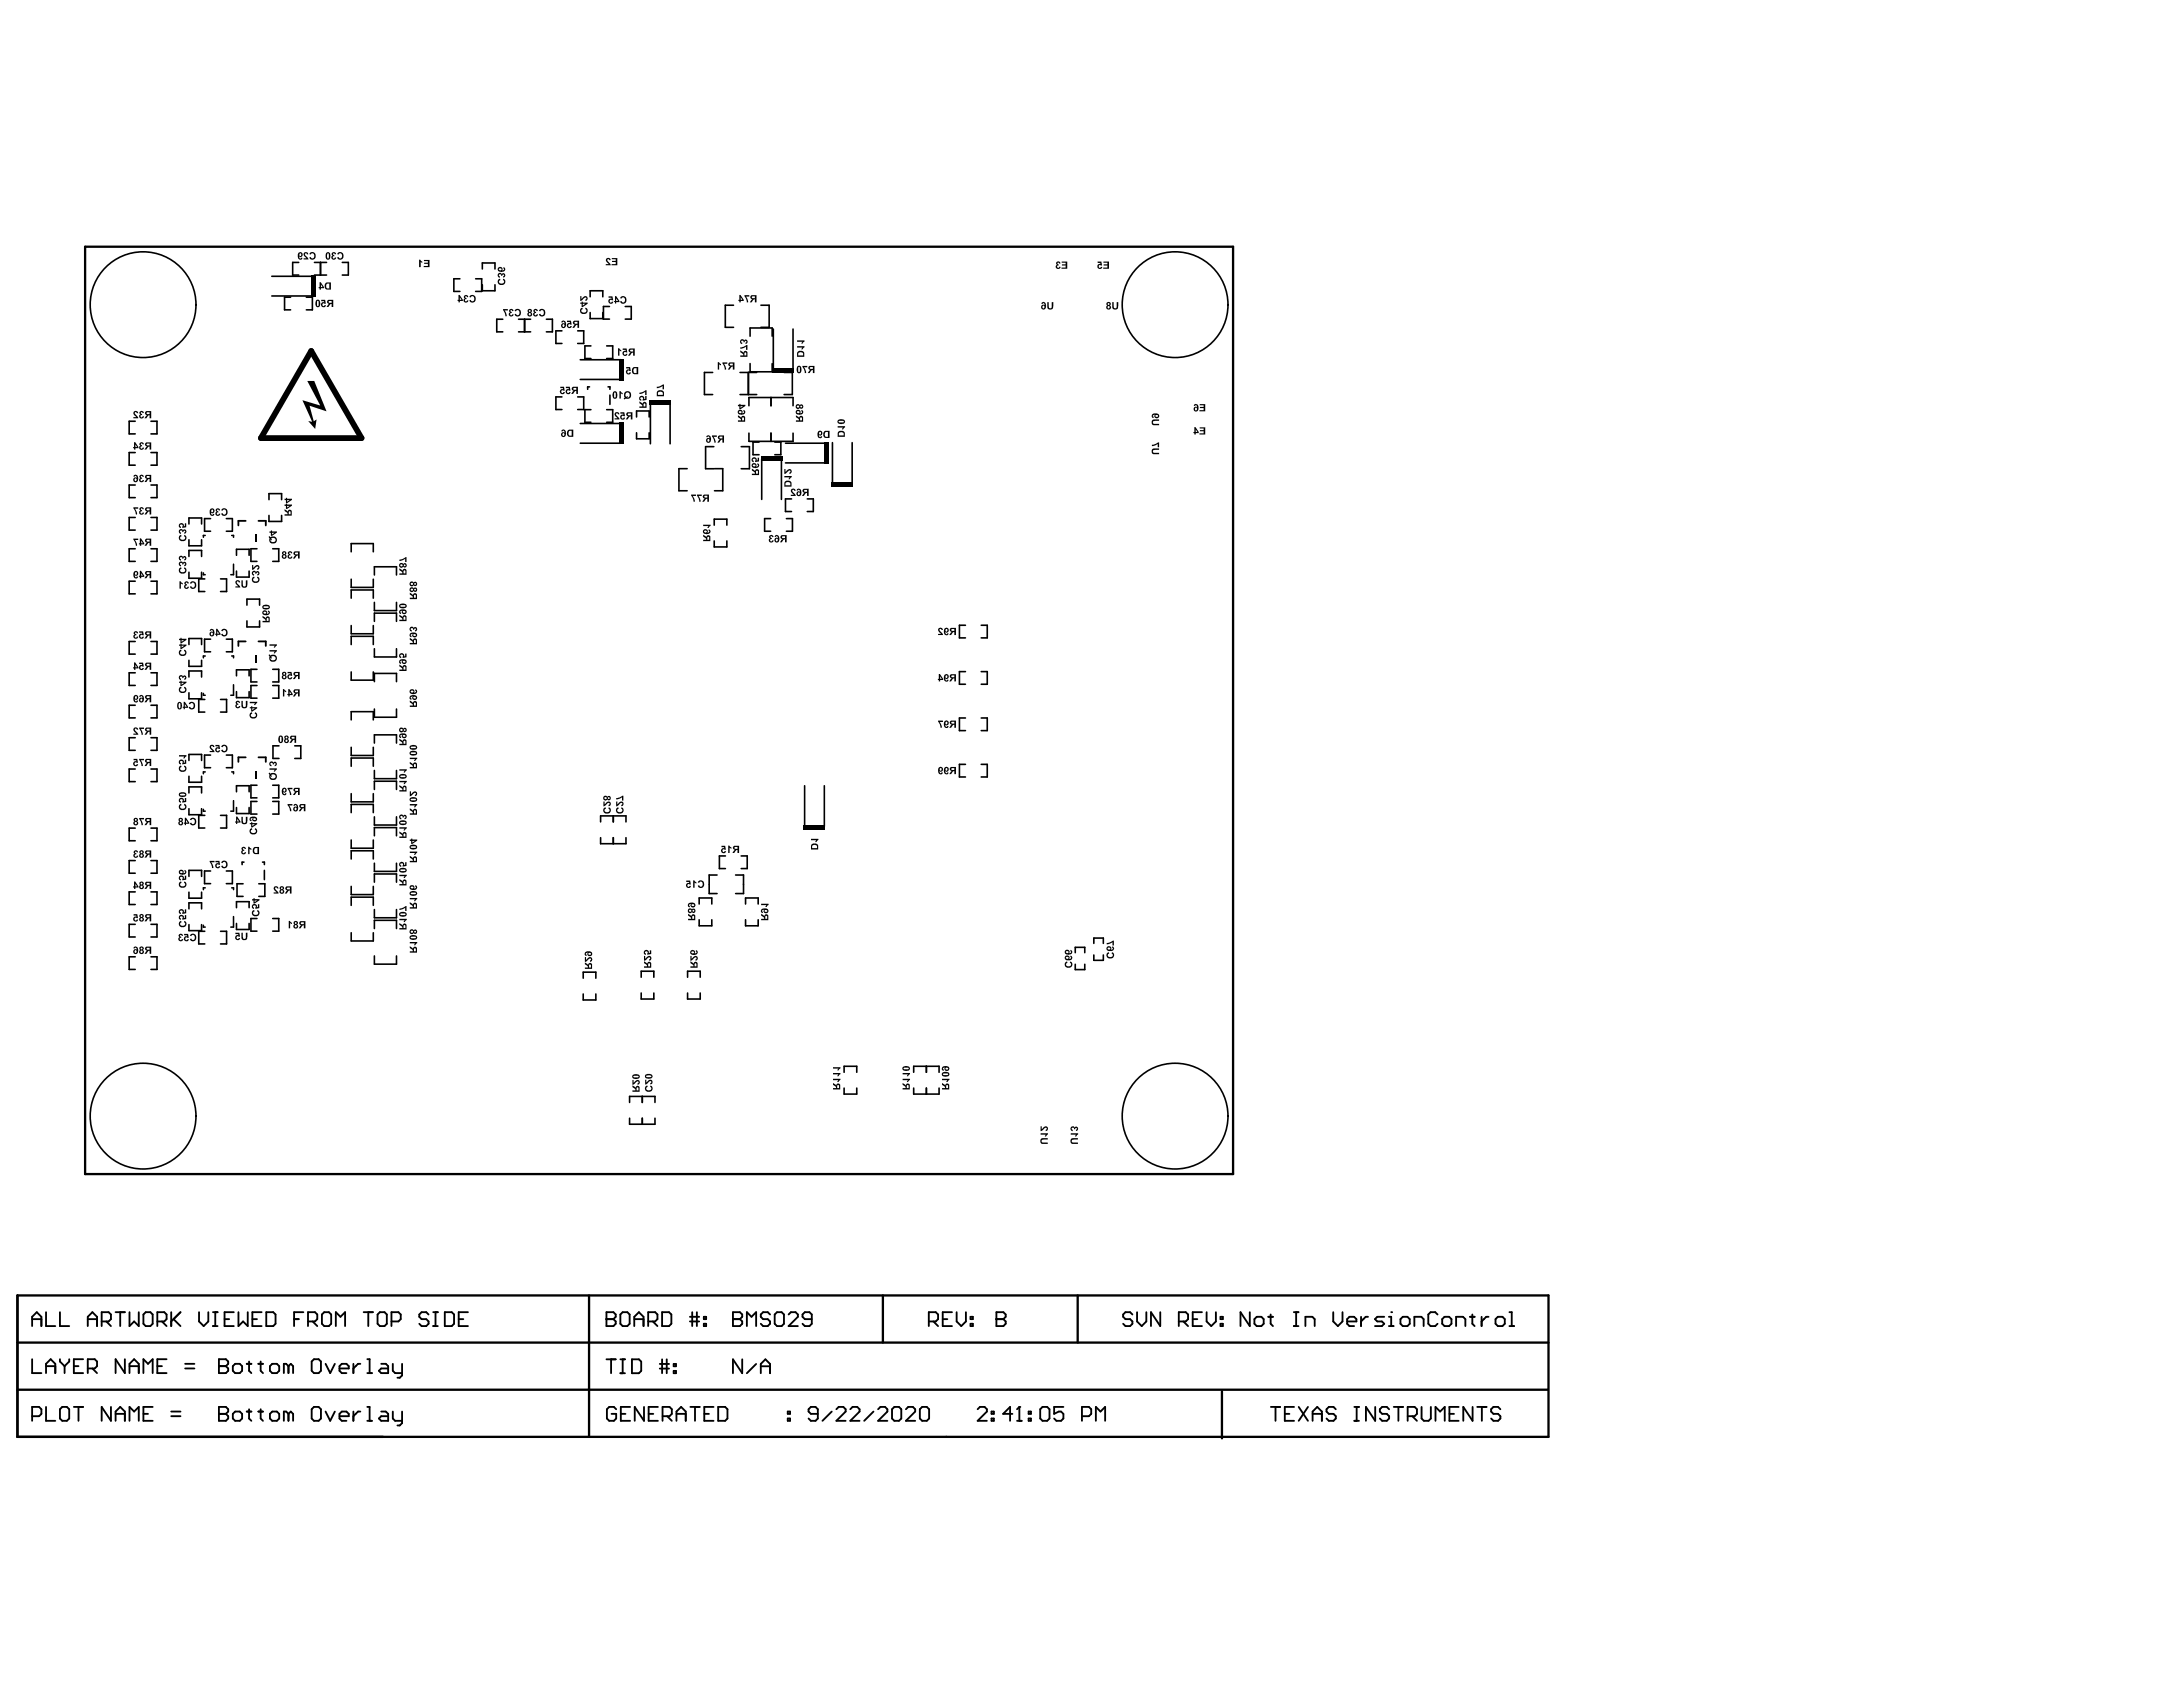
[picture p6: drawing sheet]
<svg xmlns="http://www.w3.org/2000/svg" width="279mm" height="216mm" viewBox="0 0 279 216" stroke-linecap="round" stroke-linejoin="round" font-family="sans-serif">
<path d="M10.9 31.6h146.9v118.7h-146.9zM2.2 165.8h196v18.1h-196zM2.2 177.9h195.9M2.2 171.8h196M75.4 165.8v18.1M113 165.8v6M137.9 165.8v6M156.4 178.1v6" fill="none" stroke="#000" stroke-width=".3"/>
<g fill="none" stroke="#000" stroke-width=".24">
<path d="M4.1 168.8h1.2M4.1 169.7v-1.2l.6-.6 .6 .6v1.2M4.1 173.9v1.8h1.2M5.9 167.9v1.8h1.2M5.9 175.7v-1.2l.6-.6 .6 .6v1.2M5.9 174.8h1.2M7.7 167.9v1.8h1.2M7.7 173.9v.3l.6 .6M8.3 174.8v.9M8.9 173.9v.3l-.6 .6M9.5 174.8h.5M10.6 173.9h-1.1v1.8h1.1"/>
<path d="M11.2 168.8h1.2M11.2 175.1h.9l.3-.3v-.6l-.3-.3h-.9v1.8M11.2 169.7v-1.2l.6-.6 .6 .6v1.2M11.8 175.1l.6 .6M13 169.1h.9l.3-.3v-.6l-.3-.3h-.9v1.8M13.6 169.1l.6 .6M14.8 167.9h1.2M15.4 167.9v1.8M16 173.9v1.8l-1.2-1.8v1.8M16.6 167.9v1.8l.6-.6 .6 .6v-1.8M16.6 175.7v-1.2l.6-.6 .6 .6v1.2M16.6 174.8h1.2"/>
<path d="M18.4 168.2l.3-.3h.5l.3 .3v1.2l-.3 .3h-.5l-.3-.3zM18.4 175.7v-1.8l.5 .6 .6-.6v1.8M20.1 169.1h.9l.3-.3v-.6l-.3-.3h-.9v1.8M20.1 174.8h.6M20.7 169.1l.6 .6M21.3 173.9h-1.2v1.8h1.2M21.9 167.9v1.8M22.2 168.8l.9 .9M23.1 167.9l-1.2 1.2M23.7 175.1h1.2M23.7 174.5h1.2M25.5 167.9v1.2l.6 .6 .6-.6v-1.2"/>
<path d="M27.3 169.7h.5M27.3 167.9h.5M27.6 167.9v1.8M28 174.8h.1M28 173.9h.9l.3 .3v.3l-.3 .3 .3 .3v.3l-.3 .3h-.9zM28 174.8h.9M28.7 168.8h.6M29.8 174.8l.3-.3h.6l.3 .3v.6l-.3 .3h-.6l-.3-.3zM29.9 167.9h-1.2v1.8h1.2M30.5 167.9v1.8l.6-.6 .6 .6v-1.8M31.6 174.5h.6M31.9 174.2v1.2l.3 .3"/>
<path d="M32.3 168.8h.6M33.1 174.5h.6M33.4 174.2v1.2l.3 .3M33.5 167.9h-1.2v1.8h1.2M34.1 167.9h.9l.3 .3v1.2l-.3 .3h-.9zM34.5 174.8l.3-.3h.6l.3 .3v.6l-.3 .3h-.6l-.3-.3zM36.9 174.8l-.3-.3h-.3v1.2M36.9 174.8v.9M36.9 174.8l.3-.3 .3 .3v.9M37.6 168.8h.6M38.8 167.9h-1.2v1.8M39.4 169.1h.9l.3-.3v-.6l-.3-.3h-.9v1.8"/>
<path d="M39.9 174.2l.3-.3h.6l.3 .3v1.2l-.3 .3h-.6l-.3-.3zM40 169.1l.6 .6M41.2 168.2l.3-.3h.6l.3 .3v1.2l-.3 .3h-.6l-.3-.3zM41.7 174.5l.6 1.2 .6-1.2M43 169.7v-1.8l.6 .6 .6-.6v1.8M43.4 175.1h1.2v-.3l-.3-.3h-.6l-.3 .3v.6l.3 .3h.6M45.2 174.5v1.2M46.1 174.5h-.3l-.6 .6M46.5 167.9h1.2M47 175.7h.6M47 173.9h.3v1.8M47.1 167.9v1.8"/>
<path d="M48.3 168.2l.3-.3h.6l.3 .3v1.2l-.3 .3h-.6l-.3-.3zM48.8 174.5h.6l.3 .3v.9h-.9l-.3-.3 .3-.3h.9M50.1 169.1h.9l.3-.3v-.6l-.3-.3h-.9v1.8M50.3 174.5v.9l.3 .3h.9M51.5 174.5v1.5l-.3 .3h-.3M54.9 168.2l-.3-.3h-.6l-.3 .3v.3l.3 .3h.6l.3 .3v.3l-.3 .3h-.6l-.3-.3M55.4 169.7h.6M55.4 167.9h.6M55.7 167.9v1.8M56.9 167.9h.9l.3 .3v1.2l-.3 .3h-.9zM58.7 168.8h.6M59.9 167.9h-1.2v1.8h1.2"/>
<path d="M77.6 168.8h.1M77.6 167.9h.9l.3 .3v.3l-.3 .3 .3 .3v.3l-.3 .3h-.9zM77.6 168.8h.9M77.6 174h1.2M78.2 174v1.7M79.4 168.2l.3-.3h.6l.3 .3v1.2l-.3 .3h-.6l-.3-.3zM79.4 175.7h.6M79.4 174h.6M79.7 174v1.7M80.9 174h.9l.3 .3v1.1l-.3 .3h-.9zM81.2 168.8h1.2M81.2 169.7v-1.2l.6-.6 .6 .6v1.2"/>
<path d="M83 169.1h.9l.2-.3v-.6l-.2-.3h-.9v1.8M83.6 169.1l.5 .6M84.4 174.6h1.2M84.4 175.2h1.2M84.7 167.9h.9l.3 .3v1.2l-.3 .3h-.9zM84.7 174v1.7M85.3 174v1.7M86.2 175.4h.3v.3h-.3zM86.2 174.6h.3v.3h-.3zM88.3 168.5h1.2M88.3 169.1h1.2M88.6 167.9v1.8"/>
<path d="M89.2 167.9v1.8M90.1 169.4h.3v.3h-.3zM90.1 168.5h.3v.3h-.3zM93.8 168.8h.1M93.8 167.9h.9l.3 .3v.3l-.3 .3 .3 .3v.3l-.3 .3h-.9zM93.8 168.8h.9M95 174v1.7l-1.2-1.7v1.7M95.6 169.7v-1.8l.6 .6 .6-.6v1.8M96.8 174.6l-1.2 1.1M97.4 175.7v-1.1l.6-.6 .6 .6v1.1M97.4 174.9h1.2M98.6 168.2l-.3-.3h-.6l-.3 .3v.3l.3 .3h.6l.3 .3v.3l-.3 .3h-.6l-.3-.3"/>
<path d="M99.2 168.2l.2-.3h.6l.3 .3v1.2l-.3 .3h-.6l-.2-.3zM100.9 168.2l.3-.3h.6l.3 .3v.3l-1.2 1.2h1.2M103.9 168.8h-.9l-.3-.3v-.3l.3-.3h.6l.3 .3v1.2l-.3 .3h-.6l-.3-.3M118.9 169.1h.9l.3-.3v-.6l-.3-.3h-.9v1.8M119.5 169.1l.6 .6M120.7 168.8h.6M121.8 167.9h-1.1v1.8h1.1M122.4 167.9v1.2l.6 .6 .6-.6v-1.2M124.2 169.4h.3v.3h-.3zM124.2 168.5h.3v.3h-.3zM127.5 168.8h.1M127.5 167.9h.9l.3 .3v.3l-.3 .3 .3 .3v.3l-.3 .3h-.9z"/>
<path d="M127.5 168.8h.9M144.9 168.2l-.3-.3h-.6l-.2 .3v.3l.2 .3h.6l.3 .3v.3l-.3 .3h-.6l-.2-.3M145.5 167.9v1.2l.6 .6 .6-.6v-1.2M148.5 167.9v1.8l-1.2-1.8v1.8M150.9 169.1h.9l.3-.3v-.6l-.3-.3h-.9v1.8M151.5 169.1l.6 .6M152.7 168.8h.5M153.8 167.9h-1.1v1.8h1.1M154.4 167.9v1.2l.6 .6 .6-.6v-1.2M156.2 169.4h.3v.3h-.3zM156.2 168.5h.3v.3h-.3zM160 167.9v1.8l-1.2-1.8v1.8"/>
<path d="M160.6 168.8l.2-.3h.6l.3 .3v.6l-.3 .3h-.6l-.2-.3zM162.3 168.5h.6M162.6 168.2v1.2l.3 .3M165.6 169.7h.6M165.6 167.9h.6M165.9 167.9v1.8M167.1 169.7v-1.2h.9l.3 .3v.9M170.6 167.9v1.2l.6 .6 .6-.6v-1.2M172.4 169.1h1.2v-.3l-.3-.3h-.6l-.3 .3v.6l.3 .3h.6M174.2 168.5v1.2M175.1 168.5h-.3l-.6 .6M177.2 168.5h-.9l-.3 .3 .3 .3h.6l.3 .3-.3 .3h-.9"/>
<path d="M177.8 169.7h.6M177.8 168.5h.3v1.2M178.1 167.9h.1M179.5 168.5h.6l.3 .3v.6l-.3 .3h-.6l-.3-.3v-.6zM181 169.7v-1.2h.9l.3 .3v.9M184 168.2l-.3-.3h-.6l-.3 .3v1.2l.3 .3h.6l.3-.3M184.6 168.8l.3-.3h.6l.3 .3v.6l-.3 .3h-.6l-.3-.3zM186.4 169.7v-1.2h.9l.3 .3v.9M188.1 168.5h.6M188.4 168.2v1.2l.3 .3M189.6 168.5v1.2M190.5 168.5h-.3l-.6 .6"/>
<path d="M191.4 168.8l.3-.3h.6l.3 .3v.6l-.3 .3h-.6l-.3-.3zM193.2 169.7h.6M193.2 167.9h.3v1.8M4.1 181.2h.9l.3-.3v-.5l-.3-.3h-.9v1.7M5.9 180.1v1.7h1.2M7.7 180.4l.3-.3h.6l.3 .3v1.1l-.3 .3h-.6l-.3-.3zM9.5 180.1h1.1M10 180.1v1.7M14.2 180.1v1.7l-1.2-1.7v1.7M14.8 181.8v-1.2l.6-.5 .6 .5v1.2M14.8 180.9h1.2M16.6 181.8v-1.7l.6 .5 .6-.5v1.7"/>
<path d="M18.4 180.9h.5M19.5 180.1h-1.1v1.7h1.1M21.9 181.2h1.2M21.9 180.6h1.2M28 180.9h.1M28 180.1h.9l.3 .3v.2l-.3 .3 .3 .3v.3l-.3 .3h-.9zM28 180.9h.9M29.8 180.9l.3-.3h.6l.3 .3v.6l-.3 .3h-.6l-.3-.3zM31.6 180.6h.6M31.9 180.4v1.1l.3 .3M33.1 180.6h.6M33.4 180.4v1.1l.3 .3"/>
<path d="M34.5 180.9l.3-.3h.6l.3 .3v.6l-.3 .3h-.6l-.3-.3zM36.9 180.9l-.3-.3h-.3v1.2M36.9 180.9v.9M36.9 180.9l.3-.3 .3 .3v.9M39.9 180.4l.3-.3h.6l.3 .3v1.1l-.3 .3h-.6l-.3-.3zM41.7 180.6l.6 1.2 .6-1.2M43.4 181.2h1.2v-.3l-.3-.3h-.6l-.3 .3v.6l.3 .3h.6M45.2 180.6v1.2M46.1 180.6h-.3l-.6 .6M47 180.1h.3v1.7M47 181.8h.6M48.8 180.6h.6l.3 .3v.9h-.9l-.3-.3 .3-.3h.9"/>
<path d="M50.3 180.6v.9l.3 .3h.9M51.5 180.6v1.5l-.3 .3h-.3M78.9 180.4l-.3-.3h-.6l-.3 .3v1.1l.3 .3h.6l.3-.3v-.6h-.6M79.5 180.9h.6M80.6 180.1h-1.1v1.7h1.1M82.4 180.1v1.7l-1.2-1.7v1.7M83 180.9h.6M84.2 180.1h-1.2v1.7h1.2M84.8 181.2h.9l.3-.3v-.5l-.3-.3h-.9v1.7M85.4 181.2l.6 .6M86.6 180.9h1.2M86.6 181.8v-1.2l.6-.5 .6 .5v1.2"/>
<path d="M88.4 180.1h1.1M89 180.1v1.7M90.1 180.9h.6M91.3 180.1h-1.2v1.7h1.2M91.9 180.1h.9l.3 .3v1.1l-.3 .3h-.9zM100.8 181.5h.3v.3h-.3zM100.8 180.6h.3v.3h-.3zM104.7 180.9h-.9l-.3-.3v-.2l.3-.3h.6l.3 .3v1.1l-.3 .3h-.6l-.3-.3M106.5 180.6l-1.2 1.2M107 180.4l.3-.3h.6l.3 .3v.2l-1.2 1.2h1.2M108.8 180.4l.3-.3h.6l.3 .3v.2l-1.2 1.2h1.2M111.8 180.6l-1.2 1.2"/>
<path d="M112.4 180.4l.3-.3h.6l.3 .3v.2l-1.2 1.2h1.2M114.2 180.4l.3-.3h.6l.3 .3v1.1l-.3 .3h-.6l-.3-.3zM115.9 180.4l.3-.3h.6l.3 .3v.2l-1.2 1.2h1.2M117.7 180.4l.3-.3h.6l.3 .3v1.1l-.3 .3h-.6l-.3-.3zM125.1 180.4l.3-.3h.6l.3 .3v.2l-1.2 1.2h1.2M126.9 181.5h.3v.3h-.3zM126.9 180.6h.3v.3h-.3zM129.6 180.9h-1.2l.9-.8v1.7M130.2 181.8h.6M130.5 180.1h.1M130.5 180.1v1.7M130.5 180.1l-.3 .3"/>
<path d="M131.7 181.5h.3v.3h-.3zM131.7 180.6h.3v.3h-.3zM133.1 180.4l.3-.3h.6l.3 .3v1.1l-.3 .3h-.6l-.3-.3zM136.1 180.1h-1.2v.8l.6-.3h.3l.3 .3v.6l-.3 .3h-.6l-.3-.3M138.5 181.2h.9l.3-.3v-.5l-.3-.3h-.9v1.7M140.3 181.8v-1.7l.6 .5 .5-.5v1.7M162.7 180.1h1.1M163.3 180.1v1.7M164.4 180.9h.6M165.6 180.1h-1.2v1.7h1.2M166.2 180.1l1.2 1.7M167.4 180.1l-1.2 1.7"/>
<path d="M168 180.9h1.2M168 181.8v-1.2l.6-.5 .6 .5v1.2M171 180.4l-.3-.3h-.6l-.3 .3v.2l.3 .3h.6l.3 .3v.3l-.3 .3h-.6l-.3-.3M173.3 180.1h.6M173.3 181.8h.6M173.6 180.1v1.7M176 180.1v1.7l-1.2-1.7v1.7M177.8 180.4l-.3-.3h-.6l-.3 .3v.2l.3 .3h.6l.3 .3v.3l-.3 .3h-.6l-.3-.3M178.4 180.1h1.2M179 180.1v1.7M180.2 181.2h.9l.3-.3v-.5l-.3-.3h-.9v1.7M180.8 181.2l.6 .6"/>
<path d="M181.9 180.1v1.4l.3 .3h.6l.3-.3v-1.4M183.7 181.8v-1.7l.6 .5 .6-.5v1.7M185.5 180.9h.6M186.7 180.1h-1.2v1.7h1.2M188.5 180.1v1.7l-1.2-1.7v1.7M189.1 180.1h1.2M189.7 180.1v1.7M192 180.4l-.3-.3h-.6l-.3 .3v.2l.3 .3h.6l.3 .3v.3l-.3 .3h-.6l-.3-.3"/>
</g>
<g fill="#000">
<path d="M38.9 32.3h.2a.28 .28 0 0 1 .3 .3h-.1a.16 .16 0 0 0-.3-.1 .14 .14 0 0 0 .1 .2l.3 .3 .1 .2h-.6v-.1h.3l-.3-.5zM39.7 32.4l.2-.1h.2a.47 .47 0 0 1 .3 .7 .47 .47 0 0 1-.8 .1v-.2h.2a.24 .24 0 0 0 .3 .1 .24 .24 0 0 0 .1-.3 .23 .23 0 0 0-.2-.3 .23 .23 0 0 0-.2 .2l-.2-.1zM41.1 38.4h.5l.1 .5h-.1a.16 .16 0 0 0-.3-.1 .16 .16 0 0 0 0 .3 .16 .16 0 0 0 .2 0h.2a.33 .33 0 0 1-.3 .2 .33 .33 0 0 1-.3-.4 .33 .33 0 0 1 .4-.2v-.2h-.4zM42.5 32.3h.4l.1 .2-.1 .1a.12 .12 0 0 0-.1-.2 .12 .12 0 0 0-.2 .1 .12 .12 0 0 0 .2 .1v.2a.16 .16 0 0 0-.2 0 .16 .16 0 0 0 .1 .3 .16 .16 0 0 0 .2-.2l.1 .1-.2 .2a.29 .29 0 0 1-.4-.1 .29 .29 0 0 1 .2-.4 .22 .22 0 0 1-.1-.4zM43.2 32.3h.5a.47 .47 0 0 1 .2 .7 .47 .47 0 0 1-.7 .1v-.2h.1a.24 .24 0 0 0 .4 .1 .24 .24 0 0 0 .1-.3 .23 .23 0 0 0-.2-.3 .23 .23 0 0 0-.3 .2l-.1-.1zM53.6 33.2h.2l.3 .3v.2l-.3-.2v.7h-.2zM54.3 33.3h.7v.9h-.8v-.2h.6v-.2h-.5v-.2h.5v-.2h-.5zM59.4 37.8l.2-.1 .2 .1 .1 .2h-.1a.12 .12 0 0 0-.1-.1 .12 .12 0 0 0-.1 .1 .12 .12 0 0 0 .1 .1v.2a.16 .16 0 0 0-.2 0 .16 .16 0 0 0 .1 .3 .16 .16 0 0 0 .2-.2l.2 .1-.3 .2a.29 .29 0 0 1-.4-.1 .29 .29 0 0 1 .2-.4 .21 .21 0 0 1-.1-.4zM60.2 37.8h.4a.47 .47 0 0 1 .3 .7 .47 .47 0 0 1-.8 0v-.1h.2a.24 .24 0 0 0 .3 .1 .24 .24 0 0 0 .1-.3 .23 .23 0 0 0-.2-.3 .23 .23 0 0 0-.2 .2l-.2-.1zM64.4 39.6h.6v.1h-.4l.2 .4 .1 .4h-.2l-.1-.4zM63.8 35.8l.2-.1 .1 .1a.24 .24 0 0 0-.2 .4 .24 .24 0 0 0 .3 .1h.1a.23 .23 0 0 0 .2-.2 .23 .23 0 0 0-.1-.3v-.1l.2 .1v.4a.49 .49 0 0 1-.6 .3 .49 .49 0 0 1-.2-.7zM63.8 35a.27 .27 0 0 1 .4 .1 .26 .26 0 0 1 .5 .1 .26 .26 0 0 1-.3 .3v-.1a.12 .12 0 0 0 .1-.1 .12 .12 0 0 0-.1-.2 .12 .12 0 0 0-.1 .2h-.2a.16 .16 0 0 0 0-.2 .16 .16 0 0 0-.2 .1 .16 .16 0 0 0 .1 .2v.2l-.3-.2z"/>
<path d="M65.2 39.6l.2-.1 .2 .1 .1 .1v.1h-.1a.12 .12 0 0 0-.1-.1 .12 .12 0 0 0-.2 .1 .12 .12 0 0 0 .2 .1v.2a.16 .16 0 0 0-.2 0 .16 .16 0 0 0 .1 .2 .16 .16 0 0 0 .2-.1l.1 .1-.2 .2a.29 .29 0 0 1-.4-.2 .29 .29 0 0 1 .2-.3l-.1-.1zM65.9 39.6l.2-.1 .3 .1a.47 .47 0 0 1 .3 .7 .47 .47 0 0 1-.8 0v-.1h.1a.24 .24 0 0 0 .4 .1 .24 .24 0 0 0 .1-.3v-.1a.23 .23 0 0 0-.2-.2 .23 .23 0 0 0-.3 .2l-.1-.1zM68.3 39.6l.2-.1 .2 .1 .1 .2h-.1a.12 .12 0 0 0-.1-.1 .12 .12 0 0 0-.1 .1 .12 .12 0 0 0 .1 .1v.2a.16 .16 0 0 0-.2 0 .16 .16 0 0 0 .1 .2 .16 .16 0 0 0 .2-.1l.2 .1-.3 .2a.29 .29 0 0 1-.4-.2 .29 .29 0 0 1 .2-.3 .21 .21 0 0 1-.1-.4zM69.1 39.6h.4a.47 .47 0 0 1 .3 .7 .47 .47 0 0 1-.8 0v-.1h.2a.24 .24 0 0 0 .3 .1 .24 .24 0 0 0 .1-.3v-.1a.23 .23 0 0 0-.2-.2 .23 .23 0 0 0-.2 .2l-.2-.1zM74.3 39.5l.2-.1 .1 .2a.24 .24 0 0 0-.2 .3 .24 .24 0 0 0 .4 .1 .23 .23 0 0 0 .2-.2 .23 .23 0 0 0-.1-.2v-.2l.2 .1 .1 .4a.49 .49 0 0 1-.7 .3 .49 .49 0 0 1-.2-.7zM74.3 37.9h.1v.4l.4-.4 .3 .1 .1 .2a.26 .26 0 0 1-.3 .3v-.2a.14 .14 0 0 0 .2-.1 .14 .14 0 0 0-.2-.1 .14 .14 0 0 0-.1 .1l-.3 .2-.2 .1zM77.6 33.1l.1-.1a.29 .29 0 0 1 .5 .3h-.2a.16 .16 0 0 0-.3-.1 .16 .16 0 0 0 .1 .3l.4 .4h-.7v-.1h.4l-.3-.4zM77.9 37.9h.5l.1 .5h-.2a.16 .16 0 0 0-.2 0 .16 .16 0 0 0 0 .2 .16 .16 0 0 0 .2 0h.2a.33 .33 0 0 1-.4 .3 .33 .33 0 0 1-.2-.4 .33 .33 0 0 1 .4-.2l-.1-.2h-.3zM78.3 33h.7v.9h-.7v-.1h.5v-.3h-.5v-.1h.5v-.2h-.5zM79.5 38l.4-.1a.47 .47 0 0 1 .3 .7 .47 .47 0 0 1-.8 .1v-.1l.1-.1a.24 .24 0 0 0 .4 .2 .24 .24 0 0 0 .1-.4 .23 .23 0 0 0-.2-.2 .23 .23 0 0 0-.3 .1h-.1zM95.3 37.8h.6v.2h-.4l.2 .3 .1 .4h-.2l-.1-.4zM134 38.7h.2l.1 .5a.19 .19 0 0 0 .2 .2 .19 .19 0 0 0 .1-.2v-.5h.2v.6a.38 .38 0 0 1-.5 .3 .38 .38 0 0 1-.3-.5z"/>
<path d="M135.2 33.6a.29 .29 0 0 1 .3-.2 .29 .29 0 0 1 .2 .3h-.1a.12 .12 0 0 0-.2-.1 .12 .12 0 0 0-.1 .2 .12 .12 0 0 0 .2 0v.2a.14 .14 0 0 0-.2 0 .14 .14 0 0 0 .1 .2 .14 .14 0 0 0 .2-.1l.1 .1a.3 .3 0 0 1-.4 .2 .3 .3 0 0 1 0-.5l-.1-.1zM135.9 33.5h.7v.9h-.7v-.2h.5v-.2h-.5v-.2h.5v-.2h-.5zM140.5 33.5h.5v.5h-.1a.16 .16 0 0 0-.2 0 .16 .16 0 0 0 0 .2 .16 .16 0 0 0 .2 0h.2l-.1 .2h-.3a.33 .33 0 0 1-.3-.3 .33 .33 0 0 1 .3-.3h.1v-.1h-.3zM141.2 33.5h.7v.9h-.7v-.2h.5v-.2h-.4v-.2h.4v-.2h-.5zM142.4 38.7h.1l.1 .5a.19 .19 0 0 0 .2 .2 .19 .19 0 0 0 .1-.2v-.5h.2v.6a.38 .38 0 0 1-.4 .3 .38 .38 0 0 1-.3-.5zM17.1 52.7l.1-.1a.31 .31 0 0 1 .5 .3h-.2a.14 .14 0 0 0-.1-.2 .14 .14 0 0 0-.2 .2 .14 .14 0 0 0 .1 .1l.4 .5h-.6v-.1h.3l-.3-.4zM17.9 56.6h.4l.1 .3h-.1a.14 .14 0 0 0-.2-.2 .12 .12 0 0 0-.1 .2 .12 .12 0 0 0 .2 .1v.1a.15 .15 0 0 0-.2 .1 .15 .15 0 0 0 .1 .2 .15 .15 0 0 0 .2-.1h.1l-.1 .2h-.3a.27 .27 0 0 1-.2-.2 .27 .27 0 0 1 .2-.3 .22 .22 0 0 1-.1-.4zM17.9 52.7l.2-.1h.2l.1 .2-.1 .1a.14 .14 0 0 0-.2-.2 .12 .12 0 0 0-.1 .2 .12 .12 0 0 0 .2 .1v.1a.15 .15 0 0 0-.2 .1 .15 .15 0 0 0 .1 .2 .15 .15 0 0 0 .2-.1h.1l-.1 .2h-.3a.27 .27 0 0 1-.2-.2 .27 .27 0 0 1 .2-.3l-.2-.1zM39.3 48.8h.9l1.6 3.8-2.2-.7 .6 2 .3-.2-.2 1.2-.9-1 .6 .1-1.3-2.8 2.3 .7zM71.7 49.5h.5l.1 .5h-.2a.17 .17 0 0 0-.2 0 .17 .17 0 0 0 0 .2 .17 .17 0 0 0 .2 0h.2a.33 .33 0 0 1-.4 .3 .33 .33 0 0 1-.2-.4 .33 .33 0 0 1 .4-.3l-.1-.1h-.3zM72.4 49.5h.5l.1 .5h-.1a.16 .16 0 0 0-.3 0 .16 .16 0 0 0 0 .2 .16 .16 0 0 0 .2 0h.2a.33 .33 0 0 1-.3 .3 .33 .33 0 0 1-.3-.4 .33 .33 0 0 1 .4-.3v-.1h-.4zM72.6 41h.5l.1 .5h-.2a.16 .16 0 0 0-.2 0 .16 .16 0 0 0 0 .2 .16 .16 0 0 0 .2 .1l.2-.1a.33 .33 0 0 1-.4 .3 .33 .33 0 0 1-.2-.4 .33 .33 0 0 1 .4-.2l-.1-.2h-.3z"/>
<path d="M78.7 52.8h.1a.31 .31 0 0 1 .5 .2h-.2a.14 .14 0 0 0-.1-.1 .14 .14 0 0 0-.2 .1 .14 .14 0 0 0 .1 .2l.4 .5h-.6v-.2h.3l-.3-.3v-.3zM79.1 44.6h.2l.2 .2v.2l-.2-.2v.7h-.2zM79.3 50.1h.1l.3 .2v.2l-.2-.2v.7h-.2zM79.4 52.8h.5l.1 .5h-.2a.16 .16 0 0 0-.2-.1 .16 .16 0 0 0 0 .3 .16 .16 0 0 0 .2 0l.2-.1a.33 .33 0 0 1-.4 .3 .33 .33 0 0 1-.2-.4 .33 .33 0 0 1 .4-.2v-.2h-.4zM79.7 44.6h.5l.1 .5h-.2a.16 .16 0 0 0-.2 0 .16 .16 0 0 0 0 .2 .16 .16 0 0 0 .2 0h.2a.33 .33 0 0 1-.4 .3 .33 .33 0 0 1-.2-.4 .33 .33 0 0 1 .4-.3v-.1h-.4zM80.1 47h.5l.1 .5h-.1a.16 .16 0 0 0-.2-.1 .16 .16 0 0 0-.1 .3 .16 .16 0 0 0 .3 0h.2a.33 .33 0 0 1-.4 .2 .33 .33 0 0 1-.3-.4 .33 .33 0 0 1 .4-.2v-.1h-.4zM81.9 50.7h.3a.26 .26 0 0 1 .2 .4l.2-.1v-.3h.2v.5l-.6 .1v-.2a.16 .16 0 0 0 .1-.2 .16 .16 0 0 0-.2 0 .16 .16 0 0 0-.1 .2l.1 .2a.32 .32 0 0 1-.3-.2 .32 .32 0 0 1 .1-.4zM81.8 50.3l1-.4v.7h-.2v-.5l-.6 .3h-.2zM84.1 49.5l.4-.1 .5-.2v.6h-.2v-.4l-.6 .3h-.1zM91.1 55.7h.6v.2h-.4l.2 .4 .1 .3h-.2v-.4zM91.9 46.4h.1l.3 .2v.2l-.3-.2v.7h-.1zM92.5 46.4h.6v.2h-.4l.2 .3v.4h-.1l-.1-.4z"/>
<path d="M94.7 44.5l.5-.1 .5-.2v.6h-.2v-.4l-.6 .2h-.2zM94.8 43.5a.26 .26 0 0 1 .5 .1 .26 .26 0 0 1 .4 0 .26 .26 0 0 1-.2 .4h-.1v-.1a.12 .12 0 0 0 .1-.2 .12 .12 0 0 0-.1-.1 .12 .12 0 0 0-.1 .2h-.1a.15 .15 0 0 0-.1-.2 .15 .15 0 0 0-.2 .1 .15 .15 0 0 0 .1 .2v.1l-.2-.1zM96.3 58.6l.2-.1h.2a.26 .26 0 0 1 .1 .4h.2v-.3h.1v.5h-.5v-.1a.17 .17 0 0 0 .1-.3 .17 .17 0 0 0-.3 0 .17 .17 0 0 0 .1 .3l-.1 .2a.33 .33 0 0 1-.1-.6zM102 44.3h1v.2l-.3 .2h-.1l.1-.2h-.7zM102 43.6h1v.1l-.3 .3h-.1l.1-.3h-.7zM102.7 46.8h.6v.2h-.4l.2 .4 .1 .3h-.2l-.1-.4zM107.2 54.5h1v.2l-.3 .3h-.2l.2-.3h-.7zM147.5 53.7h.9v.2h-.6a.19 .19 0 0 0-.2 .2 .19 .19 0 0 0 .2 .1h.6v.2h-.6a.4 .4 0 0 1-.4-.2 .4 .4 0 0 1 .1-.5zM147.5 57.4h.9v.2h-.6a.19 .19 0 0 0-.2 .2 .19 .19 0 0 0 .2 .2h.6v.1h-.6a.4 .4 0 0 1-.4-.2 .4 .4 0 0 1 .1-.5zM147.4 56.9l1-.3v.6h-.2v-.4l-.6 .3h-.2zM153.5 54.7h.8v.9h-.8v-.1h.6v-.3h-.5v-.2h.5v-.2h-.6zM153.5 51.7h.8v.9h-.8v-.1h.6v-.3h-.5v-.1h.5v-.2h-.6z"/>
<path d="M17.1 68.9h.6v.2h-.4l.2 .4v.4h-.1zM17.1 64.9h.6v.2h-.4l.2 .4v.3h-.1zM17.9 60.8h.4l.1 .2h-.1a.12 .12 0 0 0-.2-.1 .12 .12 0 0 0-.1 .1 .12 .12 0 0 0 .2 .1v.2a.15 .15 0 0 0-.2 0 .15 .15 0 0 0 .1 .2 .15 .15 0 0 0 .2-.1l.1 .1-.1 .2h-.3a.27 .27 0 0 1-.2-.3 .27 .27 0 0 1 .2-.2 .22 .22 0 0 1-.1-.4zM17.9 65h.4l.1 .2h-.1a.12 .12 0 0 0-.2-.1 .12 .12 0 0 0-.1 .1 .12 .12 0 0 0 .2 .1v.1a.15 .15 0 0 0-.2 .1 .15 .15 0 0 0 .1 .2 .15 .15 0 0 0 .2-.1h.1l-.1 .2h-.3a.27 .27 0 0 1-.2-.2 .27 .27 0 0 1 .2-.3 .22 .22 0 0 1-.1-.3zM23 74.4h.1l.3 .2v.2l-.2-.1v.6h-.2zM22.9 67.1l.3-.2 .1 .1a.26 .26 0 0 1 .2 .4l.2-.1v-.3h.1v.5l-.5 .1v-.2a.16 .16 0 0 0 .1-.2 .16 .16 0 0 0-.3 0 .16 .16 0 0 0 0 .2l.1 .2a.34 .34 0 0 1-.3-.5zM23.7 74.5l.1-.1h.3l.1 .3h-.2a.12 .12 0 0 0-.1-.2 .12 .12 0 0 0-.1 .2 .12 .12 0 0 0 .1 .1l.1 .1a.16 .16 0 0 0-.3 .1 .16 .16 0 0 0 .1 .2 .16 .16 0 0 0 .2-.1h.2l-.2 .3a.29 .29 0 0 1-.4-.2 .29 .29 0 0 1 .1-.4 .21 .21 0 0 1 0-.3zM22.9 68.6l.3-.1v.1a.24 .24 0 0 0-.1 .4 .24 .24 0 0 0 .3 .1 .23 .23 0 0 0 .3-.2 .23 .23 0 0 0-.2-.3l.1-.1h.2v.5a.49 .49 0 0 1-.6 .3 .49 .49 0 0 1-.3-.7zM22.9 67.8a.27 .27 0 0 1 .5 .1 .26 .26 0 0 1 .5 0 .26 .26 0 0 1-.3 .4v-.1a.12 .12 0 0 0 .1-.1 .12 .12 0 0 0-.1-.2 .12 .12 0 0 0-.1 .2h-.2a.16 .16 0 0 0 0-.2 .16 .16 0 0 0-.2 .1 .16 .16 0 0 0 .1 .2v.1l-.3-.1zM22.9 72.7l.3-.1v.2a.24 .24 0 0 0-.1 .3 .24 .24 0 0 0 .3 .1 .23 .23 0 0 0 .3-.2 .23 .23 0 0 0-.2-.2l.1-.2 .2 .1v.4a.49 .49 0 0 1-.6 .3 .49 .49 0 0 1-.3-.7zM22.9 72a.27 .27 0 0 1 .5 0 .26 .26 0 0 1 .5 .1 .26 .26 0 0 1-.3 .4v-.2a.12 .12 0 0 0 .1-.1 .12 .12 0 0 0-.1-.1 .12 .12 0 0 0-.1 .1l-.2 .1a.16 .16 0 0 0 0-.3 .16 .16 0 0 0-.2 .1 .16 .16 0 0 0 .1 .2v.2l-.3-.2zM22.9 71.2h.1a.24 .24 0 0 1 .4 .1 .26 .26 0 0 1 .5 0 .26 .26 0 0 1-.3 .4v-.1a.12 .12 0 0 0 .1-.1 .12 .12 0 0 0-.1-.2 .12 .12 0 0 0-.1 .2h-.2a.15 .15 0 0 0 0-.2 .15 .15 0 0 0-.2 .1 .15 .15 0 0 0 .1 .2v.1h-.3z"/>
<path d="M24.4 74.5l.4-.1a.47 .47 0 0 1 .3 .7 .47 .47 0 0 1-.8 .1v-.1l.2-.1a.24 .24 0 0 0 .3 .2 .24 .24 0 0 0 .1-.4 .23 .23 0 0 0-.2-.2 .23 .23 0 0 0-.2 .1h-.2zM27.6 65.2l.2-.2 .2 .1 .2 .1v.1h-.2a.12 .12 0 0 0-.1-.1 .12 .12 0 0 0-.1 .1 .12 .12 0 0 0 .1 .1l.1 .2a.16 .16 0 0 0-.3 0 .16 .16 0 0 0 .1 .3 .16 .16 0 0 0 .2-.2l.2 .1-.2 .2a.29 .29 0 0 1-.4-.1 .29 .29 0 0 1 .2-.4l-.2-.1zM28.4 65.1h.4a.47 .47 0 0 1 .3 .7 .47 .47 0 0 1-.8 0v-.1h.2a.24 .24 0 0 0 .3 .1 .24 .24 0 0 0 .1-.3 .23 .23 0 0 0-.1-.3 .23 .23 0 0 0-.3 .2l-.2-.1zM30.2 74.4l.2-.2a.26 .26 0 0 1 .3 .3h-.2a.14 .14 0 0 0-.2-.1 .16 .16 0 0 0 .1 .3l.3 .3 .1 .2h-.7v-.2h.4l-.4-.4zM30.9 74.3h.2v.5a.19 .19 0 0 0 .2 .2 .19 .19 0 0 0 .2-.2v-.5h.2l-.1 .6a.38 .38 0 0 1-.4 .3 .38 .38 0 0 1-.3-.5zM32.3 73.9l.2-.1 .1 .2a.24 .24 0 0 0-.2 .3 .24 .24 0 0 0 .4 .1 .23 .23 0 0 0 .2-.2 .23 .23 0 0 0-.1-.2v-.2l.2 .1 .1 .4a.49 .49 0 0 1-.7 .3 .49 .49 0 0 1-.2-.7zM32.3 73.1a.27 .27 0 0 1 .5 .1 .26 .26 0 0 1 .4 .1 .26 .26 0 0 1-.3 .3v-.1a.12 .12 0 0 0 .2-.1 .12 .12 0 0 0-.2-.1 .12 .12 0 0 0-.1 .1h-.1a.16 .16 0 0 0-.1-.2 .16 .16 0 0 0-.2 .1 .16 .16 0 0 0 .1 .2v.2l-.2-.2zM32.3 72.3h.1v.4l.4-.4 .3 .1 .1 .2a.26 .26 0 0 1-.3 .3v-.1a.14 .14 0 0 0 .2-.2 .14 .14 0 0 0-.2-.1 .14 .14 0 0 0-.1 .1l-.3 .2-.2 .1zM36.9 70.6h.4l.1 .2h-.1a.12 .12 0 0 0-.2-.1 .12 .12 0 0 0-.1 .1 .12 .12 0 0 0 .2 .1v.2a.15 .15 0 0 0-.2 0 .15 .15 0 0 0 .1 .2 .15 .15 0 0 0 .2-.1h.1l-.1 .3h-.3a.27 .27 0 0 1-.2-.3 .27 .27 0 0 1 .2-.2 .22 .22 0 0 1-.1-.4zM51.1 71.6l.9-.3v.6h-.1v-.4l-.6 .3h-.2zM88.5 63.3h.6v.2h-.4l.2 .3v.4h-.1zM89.2 63.3h.6v.2h-.4l.2 .3 .1 .4h-.2l-.1-.4z"/>
<path d="M90 67.2h.9v.1l-.2 .3h-.2l.2-.3h-.7zM98.5 68.5h.2h.2l.1 .2-.2 .1a.12 .12 0 0 0-.1-.2 .12 .12 0 0 0-.1 .2 .12 .12 0 0 0 .2 0v.2a.15 .15 0 0 0-.2 0 .15 .15 0 0 0 0 .3 .15 .15 0 0 0 .2-.2l.2 .1-.1 .2h-.3a.27 .27 0 0 1-.2-.2 .27 .27 0 0 1 .2-.3l-.2-.1zM100.4 60.9h.9v.2l-.2 .2h-.2l.2-.2h-.7zM100.4 60h.1v.4l.4-.3a.3 .3 0 0 1 .4 .2 .3 .3 0 0 1-.3 .4v-.2a.16 .16 0 0 0 .1-.3 .14 .14 0 0 0-.2 .1l-.5 .4zM101.3 62.6h.1a.31 .31 0 0 1 .4 .2h-.1a.14 .14 0 0 0-.2-.1 .14 .14 0 0 0-.1 .1 .14 .14 0 0 0 .1 .2l.4 .5h-.7v-.2h.4l-.4-.3v-.3zM17.1 97.1h.5l.1 .5h-.2a.17 .17 0 0 0-.2 0 .17 .17 0 0 0 0 .2 .17 .17 0 0 0 .2 0h.2a.33 .33 0 0 1-.4 .3 .33 .33 0 0 1-.2-.4 .33 .33 0 0 1 .4-.3l-.1-.1h-.3zM17.2 93.1a.31 .31 0 0 1 .5 .3h-.2a.14 .14 0 0 0-.1-.2 .14 .14 0 0 0-.2 .2 .14 .14 0 0 0 .1 .1l.4 .5h-.6v-.1h.3l-.3-.4v-.2zM17.2 80.9l.1-.1h.3l.1 .2-.2 .1a.12 .12 0 0 0-.1-.2 .12 .12 0 0 0-.1 .2 .12 .12 0 0 0 .2 .1v.1a.16 .16 0 0 0-.3 .1 .15 .15 0 0 0 .1 .2 .15 .15 0 0 0 .2-.1h.2l-.1 .2h-.4a.27 .27 0 0 1-.1-.2 .27 .27 0 0 1 .1-.3l-.1-.1zM17.8 97.1h.6v.2h-.4l.2 .4 .1 .3h-.2l-.1-.4zM17.8 84.8h.5l.1 .5h-.1a.16 .16 0 0 0-.3 0 .16 .16 0 0 0 0 .2 .16 .16 0 0 0 .2 0h.2a.32 .32 0 0 1-.3 .3 .32 .32 0 0 1-.3-.4 .32 .32 0 0 1 .4-.3v-.1h-.4zM17.8 80.8h.5l.1 .5h-.1a.16 .16 0 0 0-.3 0 .16 .16 0 0 0 0 .2 .16 .16 0 0 0 .2 0h.2a.33 .33 0 0 1-.3 .3 .33 .33 0 0 1-.3-.4 .33 .33 0 0 1 .4-.3v-.1h-.4zM17.8 93.1h.6v.2h-.4l.2 .3 .1 .4h-.2l-.1-.4z"/>
<path d="M22.9 96.6h1v.2l-.3 .3h-.2l.2-.3h-.7zM22.9 97.3l.3-.1a.29 .29 0 0 1 .3 .4h.2v-.4h.1v.5l-.5 .1v-.1a.16 .16 0 0 0 .1-.3 .16 .16 0 0 0-.3 0 .16 .16 0 0 0 0 .3l.1 .1a.31 .31 0 0 1-.3-.5zM22.9 98.1l.3-.1v.2a.24 .24 0 0 0-.1 .3 .24 .24 0 0 0 .3 .1 .23 .23 0 0 0 .3-.2 .23 .23 0 0 0-.2-.2l.1-.2 .2 .1v.4a.49 .49 0 0 1-.6 .3 .49 .49 0 0 1-.3-.7zM22.9 83.3l.3-.2v.2a.24 .24 0 0 0-.1 .3 .24 .24 0 0 0 .3 .2 .23 .23 0 0 0 .3-.2 .23 .23 0 0 0-.2-.3l.1-.2 .2 .1v.4a.49 .49 0 0 1-.6 .3 .49 .49 0 0 1-.3-.6zM22.9 88l.3-.1v.2a.24 .24 0 0 0-.1 .3 .24 .24 0 0 0 .3 .1 .23 .23 0 0 0 .3-.2 .23 .23 0 0 0-.2-.2l.1-.2 .2 .1v.4a.49 .49 0 0 1-.6 .3 .49 .49 0 0 1-.3-.7zM22.9 86.5h.1a.24 .24 0 0 1 .4 .1 .26 .26 0 0 1 .5 0 .26 .26 0 0 1-.3 .4v-.1a.12 .12 0 0 0 .1-.2 .12 .12 0 0 0-.1-.1 .12 .12 0 0 0-.1 .2h-.2a.15 .15 0 0 0 0-.2 .15 .15 0 0 0-.2 .1 .15 .15 0 0 0 .1 .2v.1l-.3-.1zM24.2 89.9l.2-.1h.3a.47 .47 0 0 1 .3 .8 .47 .47 0 0 1-.8 0v-.1l.1-.1a.24 .24 0 0 0 .4 .2 .24 .24 0 0 0 .1-.3v-.1a.23 .23 0 0 0-.2-.2 .23 .23 0 0 0-.3 .1h-.1zM26.9 95.4l.2-.1a.26 .26 0 0 1 .3 .3h-.1a.14 .14 0 0 0-.2-.1 .14 .14 0 0 0-.1 .1 .14 .14 0 0 0 .1 .2l.3 .2 .1 .3h-.7v-.2h.4l-.4-.4zM27.6 95.3h.5l.1 .5h-.2a.16 .16 0 0 0-.2 0 .16 .16 0 0 0 0 .2 .16 .16 0 0 0 .2 0h.2a.32 .32 0 0 1-.4 .3 .32 .32 0 0 1-.3-.4 .32 .32 0 0 1 .5-.2l-.1-.2h-.3zM28.4 80.6l.4-.1a.47 .47 0 0 1 .3 .7 .47 .47 0 0 1-.8 .1v-.1l.2-.1a.24 .24 0 0 0 .3 .2 .24 .24 0 0 0 .1-.4 .23 .23 0 0 0-.1-.2 .23 .23 0 0 0-.3 .1l-.2-.1zM28.4 95.4l.4-.1a.47 .47 0 0 1 .3 .7 .47 .47 0 0 1-.8 .1v-.1l.2-.1a.24 .24 0 0 0 .3 .2 .24 .24 0 0 0 .1-.3v-.1a.23 .23 0 0 0-.1-.2 .23 .23 0 0 0-.3 .1h-.2zM30.2 89.8l.2-.1h.2l.1 .2-.1 .1a.12 .12 0 0 0-.1-.2 .14 .14 0 0 0-.2 .2 .12 .12 0 0 0 .2 .1v.1a.15 .15 0 0 0-.2 .1 .15 .15 0 0 0 .1 .2 .15 .15 0 0 0 .2-.1h.2l-.1 .2h-.4a.27 .27 0 0 1-.2-.2 .27 .27 0 0 1 .2-.3 .2 .2 0 0 1-.2-.1 .2 .2 0 0 1 .1-.2z"/>
<path d="M30.9 89.7h.2v.6a.19 .19 0 0 0 .2 .2 .19 .19 0 0 0 .2-.3v-.5h.2l-.1 .6a.38 .38 0 0 1-.4 .4 .38 .38 0 0 1-.3-.5zM32 89.8h.9v.2l-.2 .2h-.2l.2-.2h-.7zM32 91.3l.2-.1 .1 .1a.24 .24 0 0 0-.2 .4 .24 .24 0 0 0 .4 .1 .23 .23 0 0 0 .2-.2 .23 .23 0 0 0-.1-.3l.1-.1h.1l.1 .5a.49 .49 0 0 1-.7 .3 .49 .49 0 0 1-.2-.7zM34.5 83.2h.9v.2l-.2 .2h-.2l.2-.2h-.7zM34.5 82.5h.9v.1l-.2 .3h-.2l.2-.3h-.7zM34.5 98.3h.9v.2l-.2 .2h-.2l.2-.2h-.7zM34.6 97.5a.25 .25 0 0 1 .4 .1 .26 .26 0 0 1 .4 .1 .26 .26 0 0 1-.2 .3v.1l-.1-.2a.13 .13 0 0 0 .2-.1 .14 .14 0 0 0-.2-.2 .13 .13 0 0 0 0 .2h-.2a.14 .14 0 0 0 0-.2 .14 .14 0 0 0-.2 .1 .14 .14 0 0 0 .1 .2l-.1 .2a.33 .33 0 0 1-.2-.3 .33 .33 0 0 1 .1-.3zM36.2 88.2h.2l.2 .2v.2l-.2-.1v.6h-.2zM36.8 86h.5l.1 .5h-.1a.16 .16 0 0 0-.3 0 .16 .16 0 0 0 0 .2 .16 .16 0 0 0 .2 0h.2a.33 .33 0 0 1-.4 .3 .33 .33 0 0 1-.2-.4 .33 .33 0 0 1 .4-.3v-.1h-.4zM51.1 99.9h1v.2l-.3 .3h-.2l.2-.3h-.7zM51.1 98.5h1v.1l-.3 .3h-.2l.2-.3h-.7zM51.2 83.7l.4-.1a.26 .26 0 0 1 .1 .4h.2v-.4h.1v.5l-.5 .1v-.1a.17 .17 0 0 0 .1-.3 .17 .17 0 0 0-.3 0 .17 .17 0 0 0 .1 .3l-.1 .1a.34 .34 0 0 1-.1-.5z"/>
<path d="M52.4 97h1v.1l-.2 .3h-.2l.1-.3h-.7zM52.5 80.3a.27 .27 0 0 1 .5 .1 .26 .26 0 0 1 .4 0 .26 .26 0 0 1-.2 .4h-.1v-.1a.12 .12 0 0 0 .1-.2 .12 .12 0 0 0-.1-.1 .12 .12 0 0 0-.1 .2h-.1a.15 .15 0 0 0-.1-.2 .15 .15 0 0 0-.2 .1 .15 .15 0 0 0 .1 .2v.1l-.2-.1-.1-.3zM120.1 92.2h.6v.2h-.4l.2 .4v.3h-.1zM120.1 80.4h.1a.31 .31 0 0 1 .5 .2h-.2a.14 .14 0 0 0-.1-.1 .14 .14 0 0 0-.2 .1 .14 .14 0 0 0 .1 .2l.4 .5h-.6v-.2h.3l-.3-.3zM17.1 117h.5l.1 .5h-.2a.17 .17 0 0 0-.2 0 .17 .17 0 0 0 0 .2 .17 .17 0 0 0 .2 0h.2a.33 .33 0 0 1-.4 .3 .33 .33 0 0 1-.2-.4 .33 .33 0 0 1 .4-.3l-.1-.1h-.3zM17.2 108.9l.1-.1 .3 .1 .1 .2h-.2a.12 .12 0 0 0-.1-.1 .12 .12 0 0 0-.1 .1 .12 .12 0 0 0 .2 .1v.1a.16 .16 0 0 0-.3 .1 .15 .15 0 0 0 .1 .2 .15 .15 0 0 0 .2-.1h.2l-.1 .2-.4 .1a.27 .27 0 0 1-.1-.3 .27 .27 0 0 1 .1-.2l-.1-.2zM17.8 104.7h.6v.2h-.4l.2 .3 .1 .4h-.2l-.1-.4zM22.9 119.5h.4l.1 .3h-.1a.12 .12 0 0 0-.1-.2 .14 .14 0 0 0-.2 .2 .12 .12 0 0 0 .2 .1v.1a.15 .15 0 0 0-.2 .1 .15 .15 0 0 0 .1 .2 .15 .15 0 0 0 .2-.1h.1v.2h-.4a.27 .27 0 0 1-.2-.2 .27 .27 0 0 1 .2-.3 .22 .22 0 0 1-.1-.4zM23.6 119.5h.5l.1 .5h-.2a.16 .16 0 0 0-.2 0 .16 .16 0 0 0-.1 .2 .16 .16 0 0 0 .3 0h.2a.32 .32 0 0 1-.4 .3 .32 .32 0 0 1-.3-.4 .32 .32 0 0 1 .5-.3l-.1-.1h-.3zM22.9 112.2l.3-.2a.29 .29 0 0 1 .3 .5l.2-.1v-.3h.1v.5l-.5 .1v-.2a.16 .16 0 0 0 .1-.2 .16 .16 0 0 0-.3 0 .16 .16 0 0 0 0 .2l.1 .2a.31 .31 0 0 1-.3-.5zM22.9 102.2l.3-.1a.29 .29 0 0 1 .3 .4h.2v-.4h.1v.5l-.5 .1v-.1a.16 .16 0 0 0 .1-.3 .16 .16 0 0 0-.3 0 .16 .16 0 0 0 0 .2l.1 .2a.31 .31 0 0 1-.3-.5zM22.9 117.2l.3-.1a.29 .29 0 0 1 .3 .4h.2v-.4h.1v.5l-.5 .1v-.1a.16 .16 0 0 0 .1-.3 .16 .16 0 0 0-.3 0 .16 .16 0 0 0 0 .2l.1 .2a.31 .31 0 0 1-.3-.5z"/>
<path d="M22.9 116.5l.3-.2 .1 .1a.26 .26 0 0 1 .2 .4l.2-.1v-.3h.1v.5l-.5 .1v-.2a.16 .16 0 0 0 .1-.2 .16 .16 0 0 0-.3 0 .16 .16 0 0 0 0 .2l.1 .2a.34 .34 0 0 1-.3-.5zM22.9 112.9l.3-.1v.2a.24 .24 0 0 0-.1 .3 .24 .24 0 0 0 .3 .1 .23 .23 0 0 0 .3-.1 .23 .23 0 0 0-.2-.3l.1-.2 .2 .1v.4a.49 .49 0 0 1-.6 .3 .49 .49 0 0 1-.3-.7zM22.9 103l.3-.1v.2a.24 .24 0 0 0-.1 .3 .24 .24 0 0 0 .3 .1 .23 .23 0 0 0 .3-.2 .23 .23 0 0 0-.2-.2l.1-.2 .2 .1v.4a.49 .49 0 0 1-.6 .3 .49 .49 0 0 1-.3-.7zM22.9 118l.3-.1v.1a.24 .24 0 0 0-.1 .4 .24 .24 0 0 0 .3 .1 .23 .23 0 0 0 .3-.2 .23 .23 0 0 0-.2-.3l.1-.1h.2v.5a.49 .49 0 0 1-.6 .3 .49 .49 0 0 1-.3-.7zM24.4 119.6l.4-.1a.47 .47 0 0 1 .3 .7 .47 .47 0 0 1-.8 .1v-.1l.2-.1a.24 .24 0 0 0 .3 .2 .24 .24 0 0 0 .1-.4 .23 .23 0 0 0-.2-.2 .23 .23 0 0 0-.2 .1h-.2zM24.4 104.7h.4a.47 .47 0 0 1 .3 .7 .47 .47 0 0 1-.8 .1v-.2h.2a.24 .24 0 0 0 .3 .1 .24 .24 0 0 0 .1-.3 .23 .23 0 0 0-.2-.3 .23 .23 0 0 0-.2 .2l-.2-.1zM26.8 110.2h.7v.2h-.5l.2 .3 .1 .4h-.2v-.4zM27.6 110.2h.5l.1 .5h-.2a.16 .16 0 0 0-.2-.1 .16 .16 0 0 0 0 .3 .16 .16 0 0 0 .2 0h.2a.32 .32 0 0 1-.4 .2 .32 .32 0 0 1-.3-.4 .32 .32 0 0 1 .5-.2l-.1-.1h-.3zM28.4 110.2h.4a.47 .47 0 0 1 .3 .7 .47 .47 0 0 1-.8 0v-.1h.2a.24 .24 0 0 0 .3 .1 .24 .24 0 0 0 .1-.3 .23 .23 0 0 0-.1-.3 .23 .23 0 0 0-.3 .2l-.2-.1zM30.1 119.4h.5l.1 .5h-.1a.16 .16 0 0 0-.3-.1 .16 .16 0 0 0 0 .3 .16 .16 0 0 0 .2 0h.2a.31 .31 0 0 1-.4 .2 .31 .31 0 0 1-.2-.4 .31 .31 0 0 1 .4-.2v-.2h-.4zM30.9 104.5h.2v.6a.19 .19 0 0 0 .2 .2 .19 .19 0 0 0 .2-.3v-.5h.2l-.1 .6a.38 .38 0 0 1-.4 .4 .38 .38 0 0 1-.3-.5zM30.9 119.4h.2v.5a.19 .19 0 0 0 .2 .2 .19 .19 0 0 0 .2-.2v-.5h.2l-.1 .6a.38 .38 0 0 1-.4 .3 .38 .38 0 0 1-.3-.5z"/>
<path d="M31 108.5l.1-.1h.3l.1 .2-.2 .1a.12 .12 0 0 0-.1-.2 .12 .12 0 0 0-.1 .2 .12 .12 0 0 0 .2 0v.2a.15 .15 0 0 0-.3 0 .16 .16 0 0 0 .1 .3 .15 .15 0 0 0 .2-.2l.2 .1-.1 .2h-.4a.27 .27 0 0 1-.1-.2 .27 .27 0 0 1 .1-.3l-.1-.1zM31.8 108.4h.1l.3 .2v.2l-.3-.2v.7h-.1zM32 106.1l.2-.1 .1 .2a.24 .24 0 0 0-.2 .3 .24 .24 0 0 0 .4 .1 .23 .23 0 0 0 .2-.2 .23 .23 0 0 0-.1-.2l.1-.2 .1 .1 .1 .4a.49 .49 0 0 1-.7 .3 .49 .49 0 0 1-.2-.7zM32.3 115.8l.3-.1a.29 .29 0 0 1 .3 .4h.1v-.4h.2v.5l-.5 .1v-.1a.16 .16 0 0 0 0-.3 .16 .16 0 0 0-.2 0 .16 .16 0 0 0 0 .2v.2a.31 .31 0 0 1-.2-.5zM32.3 116.6l.2-.1 .1 .1a.24 .24 0 0 0-.2 .4 .24 .24 0 0 0 .4 .1 .23 .23 0 0 0 .2-.2 .23 .23 0 0 0-.1-.3v-.1l.2 .1 .1 .4a.49 .49 0 0 1-.7 .3 .49 .49 0 0 1-.2-.7zM35.1 113.5l.1-.1a.31 .31 0 0 1 .4 .3h-.1a.14 .14 0 0 0-.2-.1 .14 .14 0 0 0-.1 .1 .14 .14 0 0 0 .1 .2l.4 .5h-.7v-.2h.4l-.3-.3zM36.8 100.8h.6v.2h-.4l.2 .4 .1 .3h-.2l-.1-.4zM36.8 102.9h.6v.2h-.4l.2 .3 .1 .4h-.2zM37 117.9h.1l.3 .2v.2l-.3-.2v.7h-.1zM51.1 112h1v.1l-.3 .3h-.2l.2-.3h-.7zM51.1 105.9h1v.1l-.3 .3h-.2l.2-.3h-.7zM51.1 117.6h1v.1l-.3 .3h-.2l.2-.2h-.7z"/>
<path d="M51.2 110.4l.2-.1 .2 .1 .1 .1v.2h.2v-.3h.1v.4l-.5 .1v-.1a.16 .16 0 0 0 0-.3 .16 .16 0 0 0-.2 0 .16 .16 0 0 0 0 .2v.2a.34 .34 0 0 1-.1-.5zM51.1 116.3l.9-.3v.6h-.1v-.4l-.4 .2-.4 .1zM51.2 104.3a.24 .24 0 0 1 .4 .1 .26 .26 0 0 1 .4 .1 .26 .26 0 0 1-.1 .3l-.1 .1v-.2a.13 .13 0 0 0 .1-.2 .13 .13 0 0 0-.2-.1 .13 .13 0 0 0 0 .2h-.2a.14 .14 0 0 0 0-.2 .14 .14 0 0 0-.2 .1 .14 .14 0 0 0 .1 .2v.2a.33 .33 0 0 1-.3-.3 .33 .33 0 0 1 .1-.3zM52.4 114.9h1v.2l-.2 .2h-.2l.1-.2h-.7zM52.4 102.9h1v.2l-.2 .2h-.2l.1-.2h-.7zM52.4 109h1v.1l-.2 .3h-.2l.1-.2h-.7zM52.4 101.3h.2v.3l.3-.2a.31 .31 0 0 1 .5 .1 .31 .31 0 0 1-.3 .4v-.2a.15 .15 0 0 0 .1-.1 .15 .15 0 0 0-.1-.2 .15 .15 0 0 0-.2 .2l-.5 .3zM77.3 103.4l.2-.1 .1 .2a.24 .24 0 0 0-.2 .3 .24 .24 0 0 0 .3 .1h.1a.23 .23 0 0 0 .2-.1 .23 .23 0 0 0-.1-.3v-.2l.2 .1 .1 .4a.49 .49 0 0 1-.7 .3 .49 .49 0 0 1-.2-.7zM77.2 102.6h.2v.3l.4-.3a.31 .31 0 0 1 .4 .3 .31 .31 0 0 1-.3 .3v-.2a.14 .14 0 0 0 .1-.2 .15 .15 0 0 0-.3 0l-.2 .3-.3 .1zM78.9 102.1h.4l.5-.3v.7h-.2v-.5l-.6 .3h-.1zM78.9 103.4l.2-.1 .1 .2a.24 .24 0 0 0-.2 .3 .24 .24 0 0 0 .4 .1 .23 .23 0 0 0 .2-.1 .23 .23 0 0 0-.1-.3v-.2l.2 .1 .1 .4a.49 .49 0 0 1-.7 .3 .49 .49 0 0 1-.2-.7zM78.9 102.6h.1v.3l.5-.3a.31 .31 0 0 1 .3 .3 .31 .31 0 0 1-.3 .3v-.2a.14 .14 0 0 0 .1-.2 .14 .14 0 0 0-.2 0l-.3 .3-.2 .1z"/>
<path d="M87.8 112.7h.5l.1 .5h-.1a.16 .16 0 0 0-.3 0 .16 .16 0 0 0 0 .2 .16 .16 0 0 0 .2 0h.3a.33 .33 0 0 1-.4 .3 .33 .33 0 0 1-.3-.4 .33 .33 0 0 1 .4-.3v-.1h-.4zM88.7 112.7h.2l.2 .2v.2l-.2-.2v.7h-.2zM89.4 112.8l.2-.1h.2a.47 .47 0 0 1 .3 .7 .47 .47 0 0 1-.8 .1v-.2h.2a.24 .24 0 0 0 .3 .2 .24 .24 0 0 0 .1-.4 .23 .23 0 0 0-.1-.3 .23 .23 0 0 0-.3 .2l-.2-.1zM92.3 108.2h.5l.1 .5h-.1a.17 .17 0 0 0-.3 0 .17 .17 0 0 0 0 .3 .17 .17 0 0 0 .3-.1l.1 .1a.33 .33 0 0 1-.4 .2 .33 .33 0 0 1-.2-.4 .33 .33 0 0 1 .4-.2v-.2h-.4zM93.2 108.2h.2l.2 .3v.1l-.2-.1v.7h-.2zM97.4 115.7h1v.1l-.3 .3h-.1l.1-.3h-.7zM103.8 107.4h.9v.1l-.2 .3h-.2l.2-.3h-.7zM52.4 120.6h1v.1l-.2 .3h-.2l.1-.3h-.7zM74.9 122.5h.1v.3l.4-.3h.3l.1 .3a.26 .26 0 0 1-.3 .3v-.2a.14 .14 0 0 0 .1-.1 .14 .14 0 0 0-.1-.2 .14 .14 0 0 0-.1 .2l-.3 .2-.2 .1zM80.9 138.2h.2v.4l.4-.4 .3 .1 .1 .2a.26 .26 0 0 1-.3 .3v-.1a.14 .14 0 0 0 .1-.2 .14 .14 0 0 0-.1-.1 .14 .14 0 0 0-.2 .1l-.2 .3h-.3zM82.5 121.7l.2-.1h.2a.26 .26 0 0 1 .1 .4h.2v-.4h.1v.5l-.5 .1v-.2a.17 .17 0 0 0 .1-.2 .17 .17 0 0 0-.3 0 .17 .17 0 0 0 .1 .2l-.1 .2a.33 .33 0 0 1-.1-.5zM82.4 122.3h.2v.4l.4-.4 .3 .1 .1 .2a.26 .26 0 0 1-.3 .3v-.1a.14 .14 0 0 0 .1-.2 .14 .14 0 0 0-.1-.1 .14 .14 0 0 0-.2 .1l-.3 .3-.2 .1z"/>
<path d="M82.6 139l.2-.1 .1 .2a.24 .24 0 0 0-.2 .3 .24 .24 0 0 0 .4 .1 .23 .23 0 0 0 .2-.1 .23 .23 0 0 0-.1-.3l.1-.2 .1 .1 .1 .4a.49 .49 0 0 1-.7 .3 .49 .49 0 0 1-.2-.7zM82.6 138.2h.1v.3l.5-.3a.31 .31 0 0 1 .3 .3 .31 .31 0 0 1-.3 .3v-.2a.14 .14 0 0 0 .1-.2 .14 .14 0 0 0-.2 0l-.3 .3-.2 .1zM88.4 122.3h.1v.4l.4-.4 .3 .1 .1 .2a.26 .26 0 0 1-.3 .3v-.1a.14 .14 0 0 0 .2-.2 .14 .14 0 0 0-.2-.1 .14 .14 0 0 0-.1 .1l-.3 .3-.2 .1zM106.6 138.1h1v.1l-.3 .3h-.1l.1-.3h-.7zM106.6 137.3h1v.2l-.3 .2h-.1l.1-.2h-.7zM106.6 136.6h1v.1l-.3 .3h-.1l.1-.2h-.7zM115.5 138.1h1v.1l-.3 .3h-.1l.1-.3h-.7zM115.5 137.3h1v.2l-.3 .2h-.1l.1-.2h-.7zM120.6 138.1h.9v.1l-.2 .3h-.2l.2-.3h-.7zM136.3 123.2l.3-.2v.2a.24 .24 0 0 0-.1 .4 .24 .24 0 0 0 .3 .1 .23 .23 0 0 0 .3-.2 .23 .23 0 0 0-.2-.3l.1-.2 .2 .1v.5a.49 .49 0 0 1-.6 .2 .49 .49 0 0 1-.3-.6zM141.6 120.7l.5-.1 .5-.2v.6h-.2v-.4l-.6 .3h-.2zM141.7 122l.2-.1 .1 .1a.24 .24 0 0 0-.2 .4 .24 .24 0 0 0 .3 .1h.1a.23 .23 0 0 0 .2-.2 .23 .23 0 0 0-.1-.3v-.1l.2 .1 .1 .4a.49 .49 0 0 1-.7 .3 .49 .49 0 0 1-.2-.7z"/>
<path d="M133.2 145h.9v.2l-.2 .3h-.2l.2-.3h-.7zM133.2 145.7h.9v.1l-.6 .1a.19 .19 0 0 0-.2 .2 .19 .19 0 0 0 .3 .1h.5v.2h-.6a.4 .4 0 0 1-.4-.3 .4 .4 0 0 1 .1-.4zM133.2 144.1h.1v.4l.4-.4 .3 .1 .1 .4-.3 .2 .1-.2a.16 .16 0 0 0 0-.3 .16 .16 0 0 0-.2 .1l-.3 .3-.2 .1zM137 145h1v.2l-.2 .3h-.2l.1-.3h-.7zM137.1 145.7h.9v.1l-.6 .1a.19 .19 0 0 0-.2 .2 .19 .19 0 0 0 .3 .1h.5v.2h-.6a.4 .4 0 0 1-.4-.3 .4 .4 0 0 1 .1-.4zM137.1 144.2a.24 .24 0 0 1 .4 .1 .26 .26 0 0 1 .5 0 .26 .26 0 0 1-.1 .4h-.2v-.1a.12 .12 0 0 0 .1-.1 .12 .12 0 0 0-.1-.1 .12 .12 0 0 0-.1 .1h-.1a.15 .15 0 0 0-.1-.2 .15 .15 0 0 0-.2 .1 .15 .15 0 0 0 .1 .2v.2l-.2-.1-.1-.3z"/>
<path d="M38.3 32.6a.16 .16 0 0 1 .3 0 .16 .16 0 0 1-.3 0zM38.2 32.3l-.1 .6a.3 .3 0 0 0 .3 .3 .3 .3 0 0 0 .3-.2h-.1a.15 .15 0 0 1-.2 .1 .15 .15 0 0 1-.1-.2v-.1a.31 .31 0 0 0 .4-.1 .31 .31 0 0 0-.1-.4 .31 .31 0 0 0-.4 0z"/>
<path d="M40.6 38.5h.2v.3a.16 .16 0 0 1 0 .3 .16 .16 0 0 1-.2 0zM40.5 38.4l-.1 .3v.5a.33 .33 0 0 0 .5 .1 .33 .33 0 0 0 .1-.5v-.1a.28 .28 0 0 0-.2-.3 .28 .28 0 0 0-.3 0z"/>
<path d="M41.1 36.4l.2 .3h-.2zM40.9 36.1v.6h-.1v.2h.1v.2h.2v-.2h.4v-.2l-.4-.6z"/>
<path d="M41.9 32.4a.29 .29 0 0 1 .2 .5 .14 .14 0 0 1-.1 .2 .14 .14 0 0 1-.1-.2zM41.7 32.4v.6a.29 .29 0 0 0 .4 .2 .29 .29 0 0 0 .2-.3v-.4l-.2-.2a.25 .25 0 0 0-.4 .1z"/>
<path d="M41.8 36.3h.3v.6h-.3l-.1-.3zM41.6 36.3v.3a.39 .39 0 0 0 .4 .5h.4v-1h-.6z"/>
<path d="M42.1 38.5h.3v.3h-.3zM41.9 38.5a.23 .23 0 0 0 .2 .4l-.3 .4h.2l.3-.4h.1v.4h.3v-.9h-.7z"/>
<path d="M58.9 38l.2 .4h-.2zM58.7 37.7v.7h-.1v.1h.1v.2h.2v-.2h.3v-.1l-.4-.7z"/>
<path d="M63.8 34.3h-.1a.43 .43 0 0 0 .2 .5 .43 .43 0 0 0 .5 0 .3 .3 0 0 0 .3-.3 .3 .3 0 0 0-.3-.3v.2a.12 .12 0 0 1 .1 .1 .12 .12 0 0 1-.1 .1h-.1a.29 .29 0 0 0-.2-.4 .29 .29 0 0 0-.3 .1zM63.9 34.5a.16 .16 0 0 1 .3 0 .16 .16 0 0 1-.3 0z"/>
<path d="M67.7 39.8a.12 .12 0 0 1 .2 0 .12 .12 0 0 1-.2 0zM67.6 40.2a.15 .15 0 0 1 .3 0 .15 .15 0 0 1-.3 0zM67.5 39.7v.2l.1 .1-.1 .1v.2l.3 .2a.28 .28 0 0 0 .3-.2 .28 .28 0 0 0-.2-.3 .27 .27 0 0 0 0-.5 .27 .27 0 0 0-.4 .2z"/>
<path d="M74.6 38.9h.3l-.3 .2zM74.3 38.7v.2h.1v.4h.2l.6-.4v-.2h-.6v-.1z"/>
<path d="M78.9 38.2l.2 .3h-.2zM78.7 37.9v.6h-.1v.2h.1v.1h.2v-.1h.4v-.2l-.4-.6z"/>
<path d="M94.8 38l.2 .4h-.2zM94.6 37.7v.7h-.1v.1h.1v.2h.2v-.2h.4v-.1l-.4-.7z"/>
<path d="M96.3 38l.3-.1v.3h-.3zM96.1 37.8v.2a.23 .23 0 0 0 .2 .3l-.3 .4h.2l.3-.4h.1v.4h.2v-.9z"/>
<path d="M133.3 38.7v.2h.2a.14 .14 0 0 1 .1 0 .14 .14 0 0 1 .1 .2v-.1a.32 .32 0 0 0-.5 .3 .32 .32 0 0 0 .4 .3 .32 .32 0 0 0 .3-.4v-.2a.33 .33 0 0 0-.2-.3 .33 .33 0 0 0-.4 0zM133.5 39.2a.15 .15 0 0 1 .2 0 .15 .15 0 0 1-.1 .2 .15 .15 0 0 1-.2-.1z"/>
<path d="M141.8 38.9a.12 .12 0 0 1 .2 0 .12 .12 0 0 1-.2 0zM141.7 39.3a.15 .15 0 0 1 .3 0 .15 .15 0 0 1-.3 0zM141.7 38.7l-.1 .3 .1 .1-.1 .1v.2l.1 .2h.2a.28 .28 0 0 0 .3-.2 .28 .28 0 0 0-.2-.3 .26 .26 0 0 0 .1-.4 .26 .26 0 0 0-.4 0z"/>
<path d="M17.3 56.9l.2 .3h-.2zM17.2 56.6v.6h-.2v.2h.2v.1h.1v-.1h.4v-.2l-.4-.6z"/>
<path d="M18.8 56.8h.3v.2h-.3zM18.6 56.7v.1a.23 .23 0 0 0 .2 .3l-.3 .4h.2l.3-.3h.1v.3h.3v-.9h-.7z"/>
<path d="M18.8 52.8h.3v.2h-.3zM18.6 52.7v.1a.23 .23 0 0 0 .2 .3l-.3 .4h.2l.3-.4h.1v.4h.3v-.9z"/>
<path d="M71.9 55l-.1 .2h.2a.12 .12 0 0 1 .2-.1 .12 .12 0 0 1 0 .2v.1a.31 .31 0 0 0-.4 .1 .31 .31 0 0 0 .2 .4 .31 .31 0 0 0 .4-.1v-.5a.33 .33 0 0 0-.1-.3 .33 .33 0 0 0-.4 0zM72 55.6a.16 .16 0 0 1 .3 0 .16 .16 0 0 1-.3 0z"/>
<path d="M71.9 41.1l-.1 .1 .2 .1a.12 .12 0 0 1 .2-.1 .12 .12 0 0 1 0 .1v.1a.31 .31 0 0 0-.4 .2 .31 .31 0 0 0 .3 .4 .31 .31 0 0 0 .3-.3v-.3a.33 .33 0 0 0-.2-.3 .33 .33 0 0 0-.3 0zM72 41.6a.15 .15 0 0 1 .3 0 .15 .15 0 0 1-.3 0z"/>
<path d="M72.8 55.2l.4-.1v.7l-.4-.1v-.3zM72.6 55.1v.3a.39 .39 0 0 0 .4 .5h.4v-.9h-.6z"/>
<path d="M73.4 49.7l.4-.1v.3h-.4zM73.2 49.6v.1a.23 .23 0 0 0 .2 .3l-.3 .4h.2l.3-.4h.2v.4h.2v-.9h-.7z"/>
<path d="M73.6 41.2h.3v.2h-.3zM73.4 41.1l-.1 .1a.23 .23 0 0 0 .3 .3l-.3 .5h.2l.3-.4h.1v.4h.2v-1h-.6z"/>
<path d="M78.6 50.2h.2v.4a.18 .18 0 0 1 0 .2 .18 .18 0 0 1-.2 .1zM78.5 50.2l-.1 .5a.31 .31 0 0 0 .4 .3 .31 .31 0 0 0 .2-.4v-.2a.31 .31 0 0 0-.2-.3 .31 .31 0 0 0-.3 .1z"/>
<path d="M80.1 50.3l.2-.1 .2 .1 .1 .1a.28 .28 0 0 1-.1 .4 .28 .28 0 0 1-.2 .1l.1-.1-.1-.1a.2 .2 0 0 1-.3 0 .2 .2 0 0 1 .1-.3zM79.9 50.2v.5l.1 .2-.2 .1 .1 .1 .2-.1h.3h.2l.2-.3v-.2a.46 .46 0 0 0-.4-.4 .46 .46 0 0 0-.5 .1z"/>
<path d="M80.4 52.9h.3v.2h-.3zM80.2 52.9a.23 .23 0 0 0 .2 .4l-.3 .4h.2l.3-.4h.1v.4h.2v-.9h-.6z"/>
<path d="M80.6 44.8l.4-.1v.3h-.3zM80.5 44.7v.1a.23 .23 0 0 0 .2 .3l-.3 .4h.2l.3-.4h.1v.4h.2v-.9h-.6z"/>
<path d="M81.2 47.2l.3-.1v.6h-.4v-.3zM81 47.1l-.1 .3a.39 .39 0 0 0 .4 .5h.4v-.9h-.6z"/>
<path d="M82.4 51.7a.13 .13 0 0 1 .1-.1 .13 .13 0 0 1 .1 .2v.2h-.2zM81.8 51.4v.2l.4 .3v.1h-.4v.2h1v-.4a.26 .26 0 0 0-.2-.3 .26 .26 0 0 0-.4 .2z"/>
<path d="M84.2 50.2l.4-.1a.2 .2 0 0 1 .2 .1 .2 .2 0 0 1 0 .2v.1h-.6zM84.1 50.1v.6h.9v-.5l-.2-.2-.5-.1z"/>
<path d="M90.4 55.8v.1l.2 .1a.12 .12 0 0 1 .1-.1 .12 .12 0 0 1 .1 .1v.1a.31 .31 0 0 0-.4 .2 .31 .31 0 0 0 .2 .4 .31 .31 0 0 0 .4-.3v-.3a.33 .33 0 0 0-.2-.3 .33 .33 0 0 0-.4 0zM90.5 56.3a.15 .15 0 0 1 .3 0 .15 .15 0 0 1-.3 0z"/>
<path d="M92.1 55.9h.4v.2h-.4zM91.9 55.8v.1a.23 .23 0 0 0 .2 .3l-.3 .4h.2l.3-.3h.2v.3h.2v-.9h-.7z"/>
<path d="M93.4 46.6l.4-.1v.3h-.3zM93.2 46.5v.1a.23 .23 0 0 0 .3 .3l-.4 .4h.3l.3-.4h.1v.4h.2v-.9h-.6z"/>
<path d="M94.8 52h.3l-.3 .2zM94.4 51.8v.2h.2v.4h.2l.6-.4v-.2h-.6v-.1z"/>
<path d="M95 53.4l.2 .1v.3h-.2zM94.4 53.1v.3l.4 .3v.1h-.4v.2h1v-.4a.26 .26 0 0 0-.2-.4 .26 .26 0 0 0-.3 .3z"/>
<path d="M94.5 52.6l-.1 .1a.52 .52 0 0 0 .4 .4 .52 .52 0 0 0 .5-.2 .26 .26 0 0 0-.1-.4l-.1 .1a.12 .12 0 0 1 .1 .2 .12 .12 0 0 1-.1 .1l-.1-.1a.29 .29 0 0 0-.1-.3 .29 .29 0 0 0-.4 .1zM94.6 52.8a.16 .16 0 0 1 .3 0 .16 .16 0 0 1-.3 0z"/>
<path d="M95.3 45.2a.13 .13 0 0 1 .2-.1 .13 .13 0 0 1 0 .2v.2h-.2zM94.7 44.8v.3l.4 .3v.1h-.4v.2h1v-.4a.26 .26 0 0 0-.2-.4 .26 .26 0 0 0-.3 .3z"/>
<path d="M96.2 59.4v.1a.52 .52 0 0 0 .4 .4 .52 .52 0 0 0 .5-.2 .26 .26 0 0 0-.2-.4v.2a.12 .12 0 0 1 .1 .1 .12 .12 0 0 1-.1 .1h-.1a.3 .3 0 0 0-.2-.4 .3 .3 0 0 0-.4 .1zM96.4 59.6a.16 .16 0 0 1 .3 0 .16 .16 0 0 1-.3 0z"/>
<path d="M102.2 47h.1l.1 .3a.16 .16 0 0 1 0 .2 .16 .16 0 0 1-.2 0zM102 46.9v.7a.33 .33 0 0 0 .4 .1 .33 .33 0 0 0 .2-.4v-.1a.29 .29 0 0 0-.2-.4 .29 .29 0 0 0-.4 .1z"/>
<path d="M102.4 53.5a.13 .13 0 0 1 .2-.1 .13 .13 0 0 1 0 .2v.2h-.2zM101.9 53.1v.3l.4 .3v.1h-.4v.2h.9v-.4a.26 .26 0 0 0-.2-.4 .26 .26 0 0 0-.3 .3z"/>
<path d="M102.4 52a.15 .15 0 0 1 .3 0 .15 .15 0 0 1-.3 0zM102 52a.15 .15 0 0 1 .3 0 .15 .15 0 0 1-.3 0zM101.9 51.8v.1a.29 .29 0 0 0 .1 .4 .29 .29 0 0 0 .4-.1 .25 .25 0 0 0 .3 0 .25 .25 0 0 0 0-.4 .25 .25 0 0 0-.3 .1l-.2-.2z"/>
<path d="M102.2 45.1h.4a.2 .2 0 0 1 .2 .1 .2 .2 0 0 1 0 .2v.1h-.6zM102 45.1v.6h.9v-.6l-.1-.1-.5-.1z"/>
<path d="M101.9 52.6l-.1 .1a.52 .52 0 0 0 .4 .4 .52 .52 0 0 0 .6-.2 .26 .26 0 0 0-.2-.4v.1a.12 .12 0 0 1 0 .2 .12 .12 0 0 1-.1 .1l-.1-.1a.3 .3 0 0 0-.1-.4 .3 .3 0 0 0-.4 .2zM102 52.8a.16 .16 0 0 1 .3 0 .16 .16 0 0 1-.3 0z"/>
<path d="M103.7 47h.3v.2h-.3zM103.5 46.9v.1a.23 .23 0 0 0 .2 .3l-.3 .4h.2l.3-.3h.1v.3h.2v-.9h-.6z"/>
<path d="M104.8 55.4a.16 .16 0 0 1 .3 0 .16 .16 0 0 1-.3 0zM104.7 55.3l-.1 .4a.3 .3 0 0 0 .3 .4 .3 .3 0 0 0 .3-.3h-.1a.15 .15 0 0 1-.2 .1 .15 .15 0 0 1-.1-.2 .3 .3 0 0 0 .4-.2 .3 .3 0 0 0-.1-.4 .3 .3 0 0 0-.4 .2z"/>
<path d="M105.6 55.3h.4v.6l-.4-.1-.1-.3zM105.5 55.3l-.1 .2a.39 .39 0 0 0 .4 .6h.4v-1h-.6z"/>
<path d="M107.4 55.4l.3-.1a.2 .2 0 0 1 .3 .1 .2 .2 0 0 1 0 .2v.1h-.6zM107.2 55.3v.6h.9v-.5l-.1-.2-.5-.1z"/>
<path d="M107.3 53.9h.5a.14 .14 0 0 1 .2 0 .14 .14 0 0 1 0 .2 .14 .14 0 0 1-.2 0h-.4zM107.2 53.8v.2l.1 .2h.5a.31 .31 0 0 0 .4-.3 .31 .31 0 0 0-.5-.2z"/>
<path d="M147.9 53.2a.17 .17 0 0 1 .3 0 .17 .17 0 0 1-.3 0zM147.5 53l-.1 .1a.27 .27 0 0 0 .2 .4l.1-.2a.14 .14 0 0 1-.1-.2 .14 .14 0 0 1 .2 0 .29 .29 0 0 0 .2 .4 .29 .29 0 0 0 .4-.2 .29 .29 0 0 0-.3-.4h-.4z"/>
<path d="M153 55l.2 .3h-.2zM152.9 54.7v.6h-.2v.1h.2v.2h.1v-.2h.4v-.1l-.4-.6z"/>
<path d="M152.9 51.8l-.1 .1h.2a.13 .13 0 0 1 .1 0 .13 .13 0 0 1 .1 .1v.1a.29 .29 0 0 0-.4 .2 .29 .29 0 0 0 .2 .4 .29 .29 0 0 0 .4-.3v-.4l-.1-.2-.2-.1zM152.9 52.3a.17 .17 0 0 1 .3 0 .17 .17 0 0 1-.3 0z"/>
<path d="M17.2 60.8l-.1 .2h.1a.12 .12 0 0 1 .2-.1 .12 .12 0 0 1 0 .2 .31 .31 0 0 0-.3 .3 .31 .31 0 0 0 .2 .3 .31 .31 0 0 0 .4-.3v-.3a.33 .33 0 0 0-.2-.3 .33 .33 0 0 0-.3 0zM17.2 61.4a.15 .15 0 0 1 .3 0 .15 .15 0 0 1-.3 0z"/>
<path d="M17.2 73.4a.15 .15 0 0 1 .3 0 .15 .15 0 0 1-.3 0zM17.2 73.1l-.1 .3v.3a.3 .3 0 0 0 .3 .3 .3 .3 0 0 0 .3-.2h-.2a.14 .14 0 0 1-.2 0 .14 .14 0 0 1 0-.2 .3 .3 0 0 0 .4-.3 .3 .3 0 0 0-.5-.2z"/>
<path d="M18.1 73.4l.2 .3h-.2zM17.9 73.1v.6h-.1v.1h.1v.2h.2v-.2h.4v-.1l-.5-.6z"/>
<path d="M18.1 69.2l.2 .3h-.2zM17.9 68.9v.6h-.1v.2h.1v.2h.2v-.2h.4v-.2l-.5-.6z"/>
<path d="M18.8 73.2h.3v.3h-.1a.14 .14 0 0 1-.2-.1 .14 .14 0 0 1 0-.2zM18.6 73.1v.2a.23 .23 0 0 0 .2 .3l-.3 .4h.2l.3-.4h.1v.4h.3v-.9z"/>
<path d="M18.8 69.1h.3v.2h-.1a.14 .14 0 0 1-.2 0 .14 .14 0 0 1 0-.2zM18.6 69v.1a.23 .23 0 0 0 .2 .3l-.3 .5h.2l.3-.4h.1v.4h.3v-1z"/>
<path d="M18.8 61l.3-.1v.3h-.3zM18.6 60.9a.23 .23 0 0 0 .2 .4l-.3 .4h.2l.3-.4h.1v.4h.3v-.9h-.7z"/>
<path d="M18.8 65.1h.3v.2h-.3zM18.6 65v.1a.23 .23 0 0 0 .2 .3l-.3 .4h.2l.3-.3h.1v.3h.3v-.9h-.7z"/>
<path d="M27 65.4a.16 .16 0 0 1 .3 0 .16 .16 0 0 1-.3 0zM26.9 65.1l-.1 .6a.3 .3 0 0 0 .3 .3 .3 .3 0 0 0 .3-.2h-.1a.15 .15 0 0 1-.2 .1 .16 .16 0 0 1-.1-.3 .31 .31 0 0 0 .4-.1 .31 .31 0 0 0-.1-.4 .31 .31 0 0 0-.4 0z"/>
<path d="M34.2 79.1h.2v.4h-.3zM33.6 78.8v.2l.4 .3v.2h-.4v.1h.9v-.4a.26 .26 0 0 0-.2-.3 .26 .26 0 0 0-.3 .2z"/>
<path d="M33.7 77.6h.5a.14 .14 0 0 1 .2 0 .14 .14 0 0 1 0 .2 .14 .14 0 0 1-.2 0h-.2a.18 .18 0 0 1-.2 0 .18 .18 0 0 1-.1-.2zM33.6 77.5v.3l.1 .1 .5 .1a.31 .31 0 0 0 .3-.4 .31 .31 0 0 0-.4-.2z"/>
<path d="M33.6 78.2v.1a.52 .52 0 0 0 .4 .5 .52 .52 0 0 0 .5-.2v-.1a.26 .26 0 0 0-.2-.4v.2a.12 .12 0 0 1 .1 .2 .12 .12 0 0 1-.2 0h-.1a.29 .29 0 0 0-.1-.4 .29 .29 0 0 0-.4 .1zM33.7 78.4a.2 .2 0 0 1 .4 0 .2 .2 0 0 1-.4 0z"/>
<path d="M34.8 68.2h.3l-.3 .2zM34.5 68v.2h.2v.4h.1l.6-.4v-.2h-.6v-.1z"/>
<path d="M34.7 68.9l.2-.1a.29 .29 0 0 1 .4 .4 .29 .29 0 0 1-.5 .1l-.2-.1v-.2l.1 .2 .1-.1zM34.4 68.7l.1 .2v.3l.1 .2 .2 .2h.2a.48 .48 0 0 0 .4-.7 .48 .48 0 0 0-.8-.2l-.1-.1z"/>
<path d="M36.2 70.8a.15 .15 0 0 1 .3 0 .15 .15 0 0 1-.3 0zM36.2 71.2a.15 .15 0 0 1 .3 0 .15 .15 0 0 1-.3 0zM36.1 70.7v.1a.2 .2 0 0 1 0 .4v.2l.1 .1a.29 .29 0 0 0 .4-.1 .29 .29 0 0 0-.1-.4 .27 .27 0 0 0 0-.4 .27 .27 0 0 0-.4 .1z"/>
<path d="M36.7 64.7h.4l-.4 .3zM36.4 64.6v.1h.2v.4h.1l.7-.4v-.1h-.7v-.1z"/>
<path d="M36.7 64h.4l-.4 .2zM36.4 63.8v.2h.2v.4h.1l.7-.4v-.2h-.7v-.1z"/>
<path d="M37 65.5a.13 .13 0 0 1 .1-.1 .13 .13 0 0 1 .1 .2v.2h-.2zM36.4 65.2v.2l.4 .3v.1h-.4v.2h.9v-.4a.26 .26 0 0 0-.2-.3 .26 .26 0 0 0-.3 .2z"/>
<path d="M37.8 70.8l.3-.1v.2h-.3zM37.6 70.7a.23 .23 0 0 0 .2 .4l-.3 .4h.2l.3-.4h.1v.4h.2v-.9h-.6z"/>
<path d="M51.7 79h.2v.3h-.3zM51.1 78.7v.2l.4 .3v.1h-.4v.2h.9v-.4a.26 .26 0 0 0-.2-.3 .26 .26 0 0 0-.3 .2z"/>
<path d="M51.7 73l.2 .1v.3h-.3zM51.1 72.7v.3l.4 .3v.1h-.4v.2h.9v-.5a.26 .26 0 0 0-.2-.3 .26 .26 0 0 0-.3 .3z"/>
<path d="M51.6 78.3a.16 .16 0 0 1 .3 0 .16 .16 0 0 1-.3 0zM51.2 78.1l-.1 .1a.24 .24 0 0 0 0 .2 .24 .24 0 0 0 .2 .2l.1-.2a.15 .15 0 0 1-.2-.2 .15 .15 0 0 1 .3 0 .29 .29 0 0 0 .1 .4 .29 .29 0 0 0 .4-.2 .29 .29 0 0 0-.2-.4h-.4z"/>
<path d="M51.2 77.5l.5-.1a.14 .14 0 0 1 .2 .1 .14 .14 0 0 1 0 .2 .14 .14 0 0 1-.2 0h-.4zM51.2 77.3l-.1 .1 .1 .4h.5a.31 .31 0 0 0 .4-.3 .31 .31 0 0 0-.5-.3z"/>
<path d="M51.7 72.4a.12 .12 0 0 1 .2 0 .12 .12 0 0 1-.2 0zM51.2 72.3a.15 .15 0 0 1 .3 0 .15 .15 0 0 1-.3 0zM51.2 72.1l-.1 .2a.28 .28 0 0 0 .2 .3 .28 .28 0 0 0 .3-.1 .24 .24 0 0 0 .4 0 .24 .24 0 0 0 0-.3 .24 .24 0 0 0-.4 0l-.1-.2z"/>
<path d="M53 76.1l.2 .1v.3h-.2zM52.4 75.8v.3l.4 .3v.1h-.4v.2h1v-.4a.26 .26 0 0 0-.2-.4 .26 .26 0 0 0-.3 .3z"/>
<path d="M53 75.5a.15 .15 0 0 1 .3 0 .15 .15 0 0 1-.3 0zM52.6 75.4a.15 .15 0 0 1 .3 0 .15 .15 0 0 1-.3 0zM52.5 75.3l-.1 .2a.28 .28 0 0 0 .2 .3 .28 .28 0 0 0 .4-.2 .24 .24 0 0 0 .3 0 .24 .24 0 0 0 0-.3 .24 .24 0 0 0-.3 0l-.2-.1z"/>
<path d="M53 74.7a.12 .12 0 0 1 .2 0 .12 .12 0 0 1-.2 0zM52.6 74.7a.15 .15 0 0 1 .3 0 .15 .15 0 0 1-.3 0zM52.5 74.5l-.1 .1a.29 .29 0 0 0 .2 .4 .29 .29 0 0 0 .4-.1 .25 .25 0 0 0 .3 0 .25 .25 0 0 0 0-.4 .25 .25 0 0 0-.3 .1l-.2-.2z"/>
<path d="M90.2 63.5l.3-.1v.3h-.3zM90 63.4v.1a.23 .23 0 0 0 .2 .3l-.3 .4h.2l.3-.4h.1v.4h.2v-.9h-.6z"/>
<path d="M90.5 68.8a.13 .13 0 0 1 .2-.1 .13 .13 0 0 1 .1 .2v.2h-.3zM90 68.4v.3l.4 .3v.1h-.4v.2h.9v-.5a.26 .26 0 0 0-.2-.3 .26 .26 0 0 0-.3 .3z"/>
<path d="M90 67.9v.1a.52 .52 0 0 0 .4 .4 .52 .52 0 0 0 .5-.2 .27 .27 0 0 0-.2-.5v.2a.12 .12 0 0 1 .1 .2 .12 .12 0 0 1-.2 .1l-.1-.1a.3 .3 0 0 0-.1-.4 .3 .3 0 0 0-.4 .2zM90.1 68a.2 .2 0 0 1 .4 0 .2 .2 0 0 1-.4 0z"/>
<path d="M96.8 60.3a.13 .13 0 0 1 .1-.1 .13 .13 0 0 1 .1 .2v.2h-.2zM96.2 60v.2l.4 .3v.1h-.4v.2h.9v-.4a.26 .26 0 0 0-.2-.3 .26 .26 0 0 0-.3 .2z"/>
<path d="M99.2 68.5l-.1 .2h.2a.12 .12 0 0 1 .2-.1 .12 .12 0 0 1 .1 .2l-.1 .1a.31 .31 0 0 0-.4 .1 .31 .31 0 0 0 .2 .4 .31 .31 0 0 0 .4-.1v-.5a.33 .33 0 0 0-.1-.3 .33 .33 0 0 0-.4 0zM99.3 69.1a.16 .16 0 0 1 .3 0 .16 .16 0 0 1-.3 0z"/>
<path d="M100.1 68.6h.4v.3h-.2a.14 .14 0 0 1-.2-.1 .14 .14 0 0 1 0-.2zM100 68.5l-.1 .2a.23 .23 0 0 0 .2 .3l-.3 .4h.3l.3-.4h.1v.4h.2v-.9z"/>
<path d="M100.6 61.8l.3-.1a.2 .2 0 0 1 .2 .1 .2 .2 0 0 1 .1 .2v.1h-.7zM100.4 61.7v.6h.9v-.5l-.1-.2-.5-.1z"/>
<path d="M102 62.6v.2h.1a.12 .12 0 0 1 .2-.1 .12 .12 0 0 1 .1 .1l-.1 .1a.31 .31 0 0 0-.4 .2 .31 .31 0 0 0 .2 .4 .31 .31 0 0 0 .4-.2l.1-.4a.33 .33 0 0 0-.2-.3 .33 .33 0 0 0-.4 0zM102.1 63.2a.16 .16 0 0 1 .3 0 .16 .16 0 0 1-.3 0z"/>
<path d="M102.9 62.7h.4v.2h-.3zM102.7 62.7a.25 .25 0 0 0 .3 .4l-.4 .4h.3l.3-.4h.1v.4h.2v-.9h-.7z"/>
<path d="M17.3 85.1l.2 .3h-.2zM17.2 84.8v.6h-.2v.1h.2v.2h.1v-.2h.4v-.1l-.4-.6z"/>
<path d="M17.2 89.2a.15 .15 0 0 1 .3 0 .15 .15 0 0 1-.3 0zM17.1 89.1v.5a.3 .3 0 0 0 .3 .3 .3 .3 0 0 0 .3-.2l-.2-.1a.14 .14 0 0 1-.2 .1 .14 .14 0 0 1 0-.2 .31 .31 0 0 0 .4-.1 .31 .31 0 0 0-.2-.4 .31 .31 0 0 0-.4 .1z"/>
<path d="M17.9 89l-.1 .2h.2a.12 .12 0 0 1 .1-.1 .12 .12 0 0 1 .1 .2 .31 .31 0 0 0-.4 .2 .31 .31 0 0 0 .2 .4 .31 .31 0 0 0 .4-.2v-.4a.33 .33 0 0 0-.1-.3 .33 .33 0 0 0-.4 0zM17.9 89.6a.2 .2 0 0 1 .4 0 .2 .2 0 0 1-.4 0z"/>
<path d="M18.8 97.3h.3v.2h-.3zM18.6 97.2v.1a.23 .23 0 0 0 .2 .3l-.3 .4h.2l.3-.3h.1v.3h.3v-.9z"/>
<path d="M18.8 85h.3v.2h-.1a.14 .14 0 0 1-.2-.1 .14 .14 0 0 1 0-.1zM18.6 84.9v.3l.2 .1-.3 .4h.2l.3-.4h.1v.4h.3v-.9h-.7z"/>
<path d="M18.8 81l.3-.1v.3h-.3zM18.6 80.9v.1a.23 .23 0 0 0 .2 .3l-.3 .4h.2l.3-.4h.1v.4h.3v-.9h-.7z"/>
<path d="M18.8 93.3h.3v.2h-.1a.14 .14 0 0 1-.2-.1 .14 .14 0 0 1 0-.1zM18.6 93.2v.1a.23 .23 0 0 0 .2 .3l-.3 .4h.2l.3-.4h.1v.4h.3v-.9h-.7z"/>
<path d="M18.8 89.1h.3v.2h-.1a.14 .14 0 0 1-.2 0 .14 .14 0 0 1 0-.2zM18.6 89.1a.23 .23 0 0 0 .2 .4l-.3 .4h.2l.3-.4h.1v.4h.3v-.9h-.7z"/>
<path d="M22.9 90a.29 .29 0 0 1 .2 .4 .16 .16 0 0 1-.1 .3 .16 .16 0 0 1-.1-.3zM22.7 90v.6a.29 .29 0 0 0 .4 .2 .29 .29 0 0 0 .2-.4v-.3l-.1-.2a.25 .25 0 0 0-.5 .1z"/>
<path d="M23.2 82.6h.4l-.4 .3zM22.9 82.5v.1h.2v.5h.1l.7-.5v-.1h-.7v-.1z"/>
<path d="M23.2 81.9h.4l-.4 .2zM22.9 81.7v.2h.2v.4h.1l.7-.4v-.2h-.7v-.1z"/>
<path d="M23.2 87.4h.4l-.4 .2zM22.9 87.2v.2h.2v.4h.1l.7-.4v-.2h-.7v-.1z"/>
<path d="M23.7 90.1l.2 .3h-.2zM23.5 89.8v.6h-.1v.2h.1v.2h.2v-.2h.4v-.2l-.4-.6z"/>
<path d="M26.9 80.6l-.1 .1h.2a.12 .12 0 0 1 .2 0 .12 .12 0 0 1 0 .1v.1a.3 .3 0 0 0-.4 .1 .3 .3 0 0 0 .2 .4 .3 .3 0 0 0 .4-.1v-.4a.33 .33 0 0 0-.1-.4 .33 .33 0 0 0-.4 .1zM27 81.1a.16 .16 0 0 1 .3 0 .16 .16 0 0 1-.3 0z"/>
<path d="M27.8 80.8l.2 .3h-.2zM27.7 80.5v.6h-.2v.1h.2v.2h.1v-.2h.4v-.1l-.4-.6z"/>
<path d="M32.3 90.6h.3l-.3 .3zM32 90.5v.1h.1v.5h.2l.6-.5v-.1h-.6v-.1z"/>
<path d="M34.7 84h.2a.29 .29 0 0 1 .4 .3 .29 .29 0 0 1-.5 .2l-.2-.2v-.1l.1 .1 .1-.1zM34.4 83.8l.1 .2v.4l.1 .2 .2 .1h.2a.48 .48 0 0 0 .4-.7 .48 .48 0 0 0-.8-.1l-.1-.2z"/>
<path d="M34.7 99.2l.2-.1a.29 .29 0 0 1 .4 .4 .29 .29 0 0 1-.5 .1l-.2-.2v-.1l.1 .1h.1zM34.4 99l.1 .1v.4l.1 .2 .2 .1h.2a.48 .48 0 0 0 .4-.7 .48 .48 0 0 0-.8-.1l-.1-.1z"/>
<path d="M35.9 94.3h.1v.3a.16 .16 0 0 1 .1 .3 .16 .16 0 0 1-.3 0zM35.7 94.2l-.1 .3 .1 .5a.33 .33 0 0 0 .4 0 .33 .33 0 0 0 .1-.4v-.1a.29 .29 0 0 0-.1-.3 .29 .29 0 0 0-.4 0z"/>
<path d="M36.2 86.2a.15 .15 0 0 1 .3 0 .15 .15 0 0 1-.3 0zM36.2 86.6a.15 .15 0 0 1 .3 0 .15 .15 0 0 1-.3 0zM36.2 86.1l-.1 .1a.2 .2 0 0 1 0 .4v.2l.1 .1a.29 .29 0 0 0 .4-.1 .29 .29 0 0 0-.1-.4 .26 .26 0 0 0 0-.4 .26 .26 0 0 0-.3 .1z"/>
<path d="M36.6 94.4a.12 .12 0 0 1 .2 0 .12 .12 0 0 1-.2 0zM36.5 94.8a.15 .15 0 0 1 .3 0 .15 .15 0 0 1-.3 0zM36.4 94.2v.3l.1 .1-.1 .1v.2l.3 .2a.28 .28 0 0 0 .3-.2 .28 .28 0 0 0-.2-.3 .27 .27 0 0 0 0-.5 .27 .27 0 0 0-.4 .1z"/>
<path d="M37.1 88.5l.2 .3h-.2zM36.9 88.2v.6h-.1v.2h.1v.1h.2v-.1h.4v-.2l-.5-.6z"/>
<path d="M37.3 94.4l.4-.1v.2h-.3zM37.2 94.2l-.1 .1a.25 .25 0 0 0 .3 .4l-.4 .4h.3l.3-.4h.1v.4h.2v-.9h-.6z"/>
<path d="M37.8 86.2l.3-.1v.3h-.3zM37.6 86.1v.1a.23 .23 0 0 0 .2 .3l-.3 .4h.2l.3-.4h.1v.4h.2v-.9h-.6z"/>
<path d="M37.8 88.4h.3v.2h-.3zM37.6 88.3v.1a.23 .23 0 0 0 .2 .3l-.3 .4h.2l.3-.3h.1v.3h.2v-.9h-.6z"/>
<path d="M51.7 94.8l.2 .1v.3h-.3zM51.1 94.5v.3l.4 .3v.1h-.4v.2h.9v-.4a.26 .26 0 0 0-.2-.4 .26 .26 0 0 0-.3 .3z"/>
<path d="M51.6 85.4a.13 .13 0 0 1 .2-.1 .13 .13 0 0 1 .1 .2v.2h-.3zM51.1 85v.3l.4 .3v.1h-.4v.2h.9v-.4a.26 .26 0 0 0-.2-.4 .26 .26 0 0 0-.3 .3z"/>
<path d="M51.6 94.2a.16 .16 0 0 1 .3 0 .16 .16 0 0 1-.3 0zM51.2 93.9l-.1 .2a.24 .24 0 0 0 0 .2 .24 .24 0 0 0 .2 .1l.1-.1a.15 .15 0 0 1-.2-.2 .16 .16 0 0 1 .3-.1 .29 .29 0 0 0 .1 .4 .29 .29 0 0 0 .4-.2 .29 .29 0 0 0-.2-.3h-.4z"/>
<path d="M51.7 93.4a.12 .12 0 0 1 .2 0 .12 .12 0 0 1-.2 0zM51.2 93.4a.15 .15 0 0 1 .3 0 .15 .15 0 0 1-.3 0zM51.2 93.2l-.1 .1a.29 .29 0 0 0 .1 .4 .29 .29 0 0 0 .4-.1 .25 .25 0 0 0 .4 0 .25 .25 0 0 0 0-.4 .25 .25 0 0 0-.4 .1l-.1-.2z"/>
<path d="M51.6 84.7a.16 .16 0 0 1 .3 0 .16 .16 0 0 1-.3 0zM51.2 84.4l-.1 .2a.24 .24 0 0 0 0 .2 .24 .24 0 0 0 .2 .2l.1-.2a.15 .15 0 0 1-.2-.2 .16 .16 0 0 1 .3-.1 .29 .29 0 0 0 .1 .4 .29 .29 0 0 0 .4-.1 .29 .29 0 0 0-.2-.4h-.4z"/>
<path d="M51.2 99.3h.5a.14 .14 0 0 1 .2 0 .14 .14 0 0 1 0 .2 .14 .14 0 0 1-.2 0h-.4zM51.2 99.1l-.1 .2 .1 .3h.5a.31 .31 0 0 0 .4-.3 .31 .31 0 0 0-.5-.3z"/>
<path d="M53 97.8a.13 .13 0 0 1 .2 0 .13 .13 0 0 1 0 .1v.3h-.2zM52.4 97.5v.2l.4 .3v.2h-.4v.1h1v-.4a.26 .26 0 0 0-.2-.3 .26 .26 0 0 0-.3 .2z"/>
<path d="M53 90a.13 .13 0 0 1 .2-.1 .13 .13 0 0 1 0 .2v.2h-.2zM52.4 89.6v.3l.4 .3v.1h-.4v.2h1v-.4a.26 .26 0 0 0-.2-.4 .26 .26 0 0 0-.3 .3z"/>
<path d="M53 81.9l.2 .1v.3h-.2zM52.4 81.6v.3l.4 .3v.1h-.4v.2h1v-.5a.26 .26 0 0 0-.2-.3 .26 .26 0 0 0-.3 .3z"/>
<path d="M52.6 96.3h.4a.14 .14 0 0 1 .2 0 .14 .14 0 0 1 0 .2 .14 .14 0 0 1-.2 0h-.1a.18 .18 0 0 1-.2 0 .18 .18 0 0 1-.1-.2zM52.5 96.2l-.1 .1 .1 .3 .5 .1a.31 .31 0 0 0 .4-.4 .31 .31 0 0 0-.4-.2z"/>
<path d="M52.6 95.6l.5-.1a.13 .13 0 0 1 .1 .2 .13 .13 0 0 1-.2 .1h-.1a.21 .21 0 0 1-.3-.2zM52.5 95.4l-.1 .1 .1 .4 .5 .1a.33 .33 0 0 0 .4-.4 .33 .33 0 0 0-.5-.3z"/>
<path d="M52.9 89.3a.16 .16 0 0 1 .3 0 .16 .16 0 0 1-.3 0zM52.5 89l-.1 .2a.24 .24 0 0 0 0 .2 .24 .24 0 0 0 .3 .2v-.2a.15 .15 0 0 1-.1-.2 .15 .15 0 0 1 .2-.1 .29 .29 0 0 0 .2 .4 .29 .29 0 0 0 .4-.1 .29 .29 0 0 0-.3-.4h-.4z"/>
<path d="M52.9 81.3a.16 .16 0 0 1 .3 0 .16 .16 0 0 1-.3 0zM52.5 81l-.1 .2a.24 .24 0 0 0 0 .2 .24 .24 0 0 0 .3 .1v-.1a.15 .15 0 0 1-.1-.2 .15 .15 0 0 1 .2-.1 .29 .29 0 0 0 .2 .4 .29 .29 0 0 0 .4-.2 .29 .29 0 0 0-.3-.3l-.4-.1z"/>
<path d="M52.5 88.3l-.1 .3 .2 .2h.4a.3 .3 0 0 0 .4-.2 .3 .3 0 0 0-.2-.4v.2a.15 .15 0 0 1 0 .2 .15 .15 0 0 1-.2 0 .3 .3 0 0 0-.1-.4 .3 .3 0 0 0-.4 .1zM52.6 88.5a.15 .15 0 0 1 .3 0 .15 .15 0 0 1-.3 0z"/>
<path d="M120.3 86.6l.2 .3h-.2zM120.2 86.3v.6h-.2v.1h.2v.2h.1v-.2h.4v-.1l-.4-.6z"/>
<path d="M120.2 98.4a.15 .15 0 0 1 .3 0 .15 .15 0 0 1-.3 0zM120.2 98.2l-.1 .3v.3a.3 .3 0 0 0 .2 .3 .3 .3 0 0 0 .4-.2l-.2-.1a.14 .14 0 0 1-.2 .1 .14 .14 0 0 1 0-.2 .3 .3 0 0 0 .4-.3 .3 .3 0 0 0-.5-.2z"/>
<path d="M121 92.5a.16 .16 0 0 1 .3 0 .16 .16 0 0 1-.3 0zM120.9 92.3l-.1 .5a.3 .3 0 0 0 .2 .4 .3 .3 0 0 0 .4-.3h-.1a.16 .16 0 0 1-.3 .1 .15 .15 0 0 1 0-.2 .3 .3 0 0 0 .4-.2 .3 .3 0 0 0-.1-.4 .3 .3 0 0 0-.4 .1z"/>
<path d="M121 80.6a.16 .16 0 0 1 .3 0 .16 .16 0 0 1-.3 0zM120.9 80.4l-.1 .3v.2a.3 .3 0 0 0 .2 .4 .3 .3 0 0 0 .4-.2l-.1-.1a.16 .16 0 0 1-.3 .1 .15 .15 0 0 1 0-.2 .3 .3 0 0 0 .4-.1 .3 .3 0 0 0-.1-.4 .3 .3 0 0 0-.4 0z"/>
<path d="M121 98.4a.16 .16 0 0 1 .3 0 .16 .16 0 0 1-.3 0zM120.9 98.2l-.1 .3v.2a.3 .3 0 0 0 .2 .4 .3 .3 0 0 0 .4-.2l-.1-.1a.16 .16 0 0 1-.3 .1 .15 .15 0 0 1 0-.2 .3 .3 0 0 0 .4-.1 .3 .3 0 0 0-.1-.4 .3 .3 0 0 0-.4 0z"/>
<path d="M121 86.6a.16 .16 0 0 1 .3 0 .16 .16 0 0 1-.3 0zM120.9 86.4l-.1 .5a.3 .3 0 0 0 .2 .3 .3 .3 0 0 0 .4-.2h-.1a.16 .16 0 0 1-.3 .1 .15 .15 0 0 1 0-.2v-.1a.3 .3 0 0 0 .4-.1 .3 .3 0 0 0-.1-.4 .3 .3 0 0 0-.4 .1z"/>
<path d="M121.8 92.4h.3v.2h-.1a.14 .14 0 0 1-.2 0 .14 .14 0 0 1 0-.2zM121.6 92.3v.1a.25 .25 0 0 0 .2 .3l-.3 .4h.2l.3-.3h.1v.3h.3v-.9h-.7z"/>
<path d="M121.8 80.5h.3v.2h-.3zM121.6 80.4v.1a.23 .23 0 0 0 .2 .4l-.3 .4h.2l.3-.4h.1v.4h.3v-.9z"/>
<path d="M121.8 98.3h.3v.2h-.1a.14 .14 0 0 1-.2 0 .14 .14 0 0 1 0-.2zM121.6 98.2a.26 .26 0 0 0 0 .3 .26 .26 0 0 0 .2 .2l-.3 .4h.2l.3-.4h.1v.4h.3v-.9z"/>
<path d="M121.8 86.5l.3-.1v.3h-.3zM121.6 86.4a.25 .25 0 0 0 .2 .4l-.3 .4h.2l.3-.4h.1v.4h.3v-.9h-.7z"/>
<path d="M17.3 113.1l.2 .3h-.2zM17.2 112.8v.6h-.2v.2h.2v.2h.1v-.2h.4v-.2l-.4-.6z"/>
<path d="M17.2 104.9a.15 .15 0 0 1 .3 0 .15 .15 0 0 1-.3 0zM17.2 105.3a.15 .15 0 0 1 .3 0 .15 .15 0 0 1-.3 0zM17.2 104.7l-.1 .2a.2 .2 0 0 1 0 .4v.2l.1 .1a.29 .29 0 0 0 .4-.1 .29 .29 0 0 0-.1-.4 .26 .26 0 0 0 .1-.4 .26 .26 0 0 0-.4 0z"/>
<path d="M18 113.1a.12 .12 0 0 1 .2 0 .12 .12 0 0 1-.2 0zM17.9 113.5a.15 .15 0 0 1 .3 0 .15 .15 0 0 1-.3 0zM17.8 113v.2l.2 .1-.2 .1v.2l.3 .2a.28 .28 0 0 0 .3-.2 .28 .28 0 0 0-.1-.3 .27 .27 0 0 0-.1-.5 .27 .27 0 0 0-.4 .2z"/>
<path d="M18 109.1a.12 .12 0 0 1 .2 0 .12 .12 0 0 1-.2 0zM17.9 109.5a.15 .15 0 0 1 .3 0 .15 .15 0 0 1-.3 0zM17.8 109v.2l.2 .1-.2 .1v.2l.3 .2a.28 .28 0 0 0 .3-.2 .28 .28 0 0 0-.1-.3 .27 .27 0 0 0-.1-.5 .27 .27 0 0 0-.4 .2z"/>
<path d="M18 117.2a.12 .12 0 0 1 .2 0 .12 .12 0 0 1-.2 0zM17.9 117.6a.15 .15 0 0 1 .3 0 .15 .15 0 0 1-.3 0zM17.8 117.1v.2l.2 .1-.2 .2v.2l.3 .1a.28 .28 0 0 0 .3-.2 .28 .28 0 0 0-.1-.3 .27 .27 0 0 0-.1-.4 .27 .27 0 0 0-.4 .1z"/>
<path d="M18.8 113h.3v.2h-.3zM18.6 112.9v.1a.23 .23 0 0 0 .2 .3l-.3 .5h.2l.3-.4h.1v.4h.3v-1z"/>
<path d="M18.8 109h.3v.2h-.1a.14 .14 0 0 1-.2 0 .14 .14 0 0 1 0-.2zM18.6 109a.23 .23 0 0 0 .2 .3l-.3 .5h.2l.3-.4h.1v.4h.3v-1h-.7z"/>
<path d="M18.8 117.2l.3-.1v.3h-.3zM18.6 117.1v.1a.23 .23 0 0 0 .2 .3l-.3 .4h.2l.3-.4h.1v.4h.3v-.9z"/>
<path d="M18.8 104.8h.3v.3h-.1a.14 .14 0 0 1-.2-.1 .14 .14 0 0 1 0-.2zM18.6 104.8v.1a.23 .23 0 0 0 .2 .3l-.3 .4h.2l.3-.4h.1v.4h.3v-.9h-.7z"/>
<path d="M23 104.9a.15 .15 0 0 1 .3 0 .15 .15 0 0 1-.3 0zM23 105.3a.14 .14 0 0 1 .2 0 .14 .14 0 0 1-.2 0zM22.9 104.8v.2l.1 .1-.2 .1v.3l.3 .1a.28 .28 0 0 0 .3-.2 .28 .28 0 0 0-.1-.3 .27 .27 0 0 0 0-.4 .27 .27 0 0 0-.4 .1z"/>
<path d="M23 101.7l.5-.1a.15 .15 0 0 1 .2 .2 .15 .15 0 0 1-.3 0 .21 .21 0 0 1-.4-.1zM22.9 101.5v.3l.1 .2h.4l.4-.1a.3 .3 0 0 0 0-.4 .3 .3 0 0 0-.4-.1h-.2z"/>
<path d="M23.8 105l.2 .3h-.2zM23.7 104.7v.6h-.2v.1h.2v.2h.1v-.2h.4v-.1l-.4-.6z"/>
<path d="M22.9 111.4v.1a.43 .43 0 0 0 .2 .4 .43 .43 0 0 0 .5 0 .3 .3 0 0 0 .3-.2 .3 .3 0 0 0-.3-.4v.2a.12 .12 0 0 1 .1 .2 .12 .12 0 0 1-.2 0h-.1a.3 .3 0 0 0-.1-.4 .3 .3 0 0 0-.4 .1zM23.1 111.6a.16 .16 0 0 1 .3 0 .16 .16 0 0 1-.3 0z"/>
<path d="M30.4 104.8l.2 .3h-.2zM30.2 104.5v.6h-.1v.2h.1v.2h.2v-.2h.4v-.2l-.4-.6z"/>
<path d="M32.3 105.5h.3l-.3 .2zM32 105.3v.2h.1v.4h.2l.6-.4v-.2h-.6v-.1z"/>
<path d="M32.4 104.8a.2 .2 0 0 1 .4 0 .2 .2 0 0 1-.4 0zM32 104.6v.1a.24 .24 0 0 0-.1 .3 .24 .24 0 0 0 .3 .1v-.1a.16 .16 0 0 1-.1-.3 .15 .15 0 0 1 .2 0h.1a.29 .29 0 0 0 .1 .4 .29 .29 0 0 0 .4-.2 .29 .29 0 0 0-.2-.4h-.4z"/>
<path d="M32.6 108.6l.3-.1v.7l-.3-.1-.1-.3zM32.4 108.5v.3a.39 .39 0 0 0 .4 .5h.4v-.9h-.6z"/>
<path d="M32.6 115.2h.3l-.3 .3zM32.3 115.1v.1h.1v.4h.2l.6-.4v-.1h-.6v-.2z"/>
<path d="M36 113.7a.12 .12 0 0 1 .2 0 .12 .12 0 0 1-.2 0zM35.9 114.1a.15 .15 0 0 1 .3 0 .15 .15 0 0 1-.3 0zM35.8 113.6v.2l.1 .1-.1 .1v.2l.3 .2a.28 .28 0 0 0 .3-.2 .28 .28 0 0 0-.2-.3 .27 .27 0 0 0 0-.5 .27 .27 0 0 0-.4 .2z"/>
<path d="M36.2 101.1a.15 .15 0 0 1 .3 0 .15 .15 0 0 1-.3 0zM36.2 100.9l-.1 .2v.3a.3 .3 0 0 0 .2 .4 .3 .3 0 0 0 .4-.3h-.2a.14 .14 0 0 1-.2 .1 .14 .14 0 0 1 0-.2 .3 .3 0 0 0 .4-.1 .3 .3 0 0 0-.1-.4 .3 .3 0 0 0-.4 0z"/>
<path d="M36.8 113.6h.3v.2h-.2a.14 .14 0 0 1-.2 0 .14 .14 0 0 1 .1-.2zM36.6 113.5l-.1 .1a.23 .23 0 0 0 .3 .3l-.4 .5h.3l.3-.4h.1v.4h.2v-1z"/>
<path d="M37.6 103l-.1 .1h.2a.12 .12 0 0 1 .2 0 .12 .12 0 0 1 .1 .1l-.1 .1a.31 .31 0 0 0-.4 .2 .31 .31 0 0 0 .2 .4 .31 .31 0 0 0 .4-.2v-.4a.33 .33 0 0 0-.1-.4 .33 .33 0 0 0-.4 .1zM37.7 103.5a.16 .16 0 0 1 .3 0 .16 .16 0 0 1-.3 0z"/>
<path d="M37.7 118.1a.15 .15 0 0 1 .3 0 .15 .15 0 0 1-.3 0zM37.7 118.5a.15 .15 0 0 1 .3 0 .15 .15 0 0 1-.3 0zM37.6 118v.2l.1 .1-.2 .2v.2l.3 .1a.28 .28 0 0 0 .3-.2 .28 .28 0 0 0-.1-.3 .27 .27 0 0 0 0-.4 .27 .27 0 0 0-.4 .1z"/>
<path d="M37.8 101h.3v.2h-.3zM37.6 100.9v.1a.23 .23 0 0 0 .2 .3l-.3 .4h.2l.3-.3h.1v.3h.2v-.9h-.6z"/>
<path d="M38.5 118.1l.4-.1v.3h-.3zM38.3 118v.1a.23 .23 0 0 0 .3 .3l-.4 .4h.3l.3-.4h.1v.4h.2v-.9h-.7z"/>
<path d="M38.5 103.1h.4v.2h-.3zM38.3 103v.1a.23 .23 0 0 0 .3 .3l-.4 .4h.3l.3-.4h.1v.4h.2v-.9h-.7z"/>
<path d="M51.7 112.8h.2v.3h-.3zM51.1 112.5v.2l.4 .3v.1h-.4v.2h.9v-.4a.26 .26 0 0 0-.2-.3 .26 .26 0 0 0-.3 .2z"/>
<path d="M51.6 106.7a.13 .13 0 0 1 .2 0 .13 .13 0 0 1 .1 .1v.3h-.3zM51.1 106.4v.2l.4 .3v.2h-.4v.1h.9v-.4a.26 .26 0 0 0-.2-.3 .26 .26 0 0 0-.3 .2z"/>
<path d="M51.7 118.4l.2 .1v.3h-.3zM51.1 118.1v.3l.4 .3v.1h-.4v.2h.9v-.5a.26 .26 0 0 0-.2-.3 .26 .26 0 0 0-.3 .3z"/>
<path d="M51.7 100.8h.2v.3h-.3zM51.1 100.5v.2l.4 .3v.1h-.4v.2h.9v-.4a.26 .26 0 0 0-.2-.3 .26 .26 0 0 0-.3 .2z"/>
<path d="M51.2 111.3h.5a.14 .14 0 0 1 .2 0 .14 .14 0 0 1 0 .2 .14 .14 0 0 1-.2 0h-.4zM51.2 111.2l-.1 .1 .1 .3 .5 .1a.31 .31 0 0 0 .4-.4 .31 .31 0 0 0-.5-.2z"/>
<path d="M51.2 105.2h.5a.14 .14 0 0 1 .2 0 .14 .14 0 0 1 0 .2 .14 .14 0 0 1-.2 0h-.4zM51.2 105.1l-.1 .1 .1 .3 .5 .1a.31 .31 0 0 0 .4-.4 .31 .31 0 0 0-.5-.2z"/>
<path d="M51.3 116.9h.4a.14 .14 0 0 1 .2 0 .14 .14 0 0 1 0 .2 .14 .14 0 0 1-.2 0h-.1a.18 .18 0 0 1-.3 0 .18 .18 0 0 1 0-.2zM51.2 116.8l-.1 .1 .1 .3 .5 .1a.31 .31 0 0 0 .4-.3 .31 .31 0 0 0-.5-.3z"/>
<path d="M52.8 107.6h.3l-.3 .2zM52.4 107.4v.2h.2v.4h.2l.6-.4v-.2h-.6v-.1z"/>
<path d="M53 115.7l.2 .1v.3h-.2zM52.4 115.5v.2l.4 .3v.1h-.4v.2h1v-.4a.26 .26 0 0 0-.2-.4 .26 .26 0 0 0-.3 .3z"/>
<path d="M53 103.7l.2 .1v.3h-.2zM52.4 103.4v.3l.4 .3v.1h-.4v.2h1v-.4a.26 .26 0 0 0-.2-.4 .26 .26 0 0 0-.3 .3z"/>
<path d="M53 109.8h.2v.4h-.2zM52.4 109.5v.3l.4 .3v.1h-.4v.2h1v-.5a.26 .26 0 0 0-.2-.3 .26 .26 0 0 0-.3 .2z"/>
<path d="M52.6 119.9h.4a.14 .14 0 0 1 .2 0 .14 .14 0 0 1 0 .2 .14 .14 0 0 1-.2 0h-.1a.18 .18 0 0 1-.2 0 .18 .18 0 0 1-.1-.2zM52.5 119.8l-.1 .1 .1 .3 .5 .1a.31 .31 0 0 0 .4-.4 .31 .31 0 0 0-.4-.2z"/>
<path d="M53 119.2a.15 .15 0 0 1 .3 0 .15 .15 0 0 1-.3 0zM52.6 119.2a.15 .15 0 0 1 .3 0 .15 .15 0 0 1-.3 0zM52.5 119l-.1 .2a.28 .28 0 0 0 .2 .3 .28 .28 0 0 0 .4-.1 .25 .25 0 0 0 .3 0 .25 .25 0 0 0 0-.3 .25 .25 0 0 0-.3 0 .29 .29 0 0 0-.5-.1z"/>
<path d="M52.6 114.3l.4-.1a.14 .14 0 0 1 .2 .1 .14 .14 0 0 1 0 .2 .14 .14 0 0 1-.2-.1h-.1a.18 .18 0 0 1-.2 .1 .18 .18 0 0 1-.1-.2zM52.5 114.1l-.1 .3 .1 .2h.5a.31 .31 0 0 0 .4-.3 .31 .31 0 0 0-.4-.3z"/>
<path d="M52.6 102.3l.4-.1a.14 .14 0 0 1 .2 .1 .14 .14 0 0 1 0 .1 .14 .14 0 0 1-.2 0h-.1a.18 .18 0 0 1-.2 0 .18 .18 0 0 1-.1-.1zM52.5 102.1l-.1 .1 .1 .3 .5 .1a.31 .31 0 0 0 .4-.3 .31 .31 0 0 0-.4-.3z"/>
<path d="M52.6 108.3h.4a.14 .14 0 0 1 .2 0 .14 .14 0 0 1 0 .2 .14 .14 0 0 1-.2 0h-.1a.18 .18 0 0 1-.2 0 .18 .18 0 0 1-.1-.2zM52.5 108.2l-.1 .1 .1 .3 .5 .1a.31 .31 0 0 0 .4-.3 .31 .31 0 0 0-.4-.3z"/>
<path d="M52.5 113.3l-.1 .4 .2 .2h.4l.3-.1a.29 .29 0 0 0-.1-.5l-.1 .2a.12 .12 0 0 1 .1 .1 .12 .12 0 0 1-.1 .1h-.1a.31 .31 0 0 0-.1-.4 .31 .31 0 0 0-.4 0zM52.6 113.6a.15 .15 0 0 1 .3 0 .15 .15 0 0 1-.3 0z"/>
<path d="M77.8 102.1a.12 .12 0 0 1 .2 0 .12 .12 0 0 1-.2 0zM77.4 102.1a.14 .14 0 0 1 .2 0 .14 .14 0 0 1-.2 0zM77.2 102v.1a.28 .28 0 0 0 .2 .3 .28 .28 0 0 0 .3-.1 .24 .24 0 0 0 .4 0 .24 .24 0 0 0 0-.3 .24 .24 0 0 0-.4 0l-.1-.2h-.2z"/>
<path d="M88.7 117.2l.1 .1v.3h-.2zM88.1 116.9v.3l.4 .3v.1h-.4v.2h.9v-.4a.26 .26 0 0 0-.2-.4 .26 .26 0 0 0-.3 .3z"/>
<path d="M88.6 116.6a.15 .15 0 0 1 .3 0 .15 .15 0 0 1-.3 0zM88.2 116.5a.15 .15 0 0 1 .3 0 .15 .15 0 0 1-.3 0zM88.1 116.3l-.1 .3a.28 .28 0 0 0 .2 .3 .28 .28 0 0 0 .4-.2 .24 .24 0 0 0 .3 0 .24 .24 0 0 0 0-.3 .24 .24 0 0 0-.3 0l-.2-.1z"/>
<path d="M88.6 115.8a.15 .15 0 0 1 .3 0 .15 .15 0 0 1-.3 0zM88.1 115.6v.1a.29 .29 0 0 0 .2 .4v-.1a.16 .16 0 0 1-.1-.3 .15 .15 0 0 1 .3 0h-.1a.32 .32 0 0 0 .3 .4 .32 .32 0 0 0 .3-.3 .32 .32 0 0 0-.3-.3z"/>
<path d="M94 108.4h.4v.2h-.3zM93.9 108.3l-.1 .1a.23 .23 0 0 0 .3 .3l-.4 .5h.3l.3-.4h.1v.4h.2v-1h-.7z"/>
<path d="M98 117.2l.2 .1v.3h-.2zM97.4 116.9v.3l.4 .3v.1h-.4v.2h.9v-.4a.26 .26 0 0 0-.2-.4 .26 .26 0 0 0-.3 .3z"/>
<path d="M97.9 116.6a.16 .16 0 0 1 .3 0 .16 .16 0 0 1-.3 0zM97.5 116.3l-.1 .2a.24 .24 0 0 0 0 .2 .24 .24 0 0 0 .2 .1l.1-.1a.15 .15 0 0 1-.2-.2 .16 .16 0 0 1 .3-.1 .29 .29 0 0 0 .1 .4 .29 .29 0 0 0 .4-.2 .29 .29 0 0 0-.2-.3h-.4z"/>
<path d="M104 108.2h.3a.2 .2 0 0 1 .2 0 .2 .2 0 0 1 .1 .2v.1h-.7zM103.8 108.1v.6h.9v-.5l-.1-.2-.5-.1z"/>
<path d="M17.1 121.2v.2h.1a.12 .12 0 0 1 .2-.1 .12 .12 0 0 1 0 .2 .31 .31 0 0 0-.3 .3 .31 .31 0 0 0 .2 .3 .31 .31 0 0 0 .4-.3v-.3a.33 .33 0 0 0-.2-.3 .33 .33 0 0 0-.4 0zM17.2 121.7a.15 .15 0 0 1 .3 0 .15 .15 0 0 1-.3 0z"/>
<path d="M18 121.4a.12 .12 0 0 1 .2 0 .12 .12 0 0 1-.2 0zM17.9 121.8a.15 .15 0 0 1 .3 0 .15 .15 0 0 1-.3 0zM17.8 121.3v.2l.2 .1-.2 .1v.2l.3 .2a.28 .28 0 0 0 .3-.2 .28 .28 0 0 0-.1-.3 .27 .27 0 0 0-.1-.5 .27 .27 0 0 0-.4 .2z"/>
<path d="M18.8 121.3h.3v.2h-.3zM18.6 121.2v.1a.23 .23 0 0 0 .2 .4l-.3 .4h.2l.3-.4h.1v.4h.3v-.9z"/>
<path d="M53 121.4h.2v.3h-.2zM52.4 121.1v.2l.4 .3v.1h-.4v.2h1v-.4a.26 .26 0 0 0-.2-.3 .26 .26 0 0 0-.3 .2z"/>
<path d="M75.4 123.5a.13 .13 0 0 1 .2-.1 .13 .13 0 0 1 0 .2v.2h-.2zM74.9 123.2v.2l.3 .3v.1h-.3v.2h.9v-.4a.26 .26 0 0 0-.2-.3 .26 .26 0 0 0-.3 .2z"/>
<path d="M75.4 122.1a.15 .15 0 0 1 .3 0 .15 .15 0 0 1-.3 0zM74.9 121.8v.2a.29 .29 0 0 0 .2 .4v-.2a.14 .14 0 0 1-.1-.2 .14 .14 0 0 1 .2 0 .32 .32 0 0 0 .3 .4 .32 .32 0 0 0 .3-.4 .32 .32 0 0 0-.3-.3z"/>
<path d="M81.5 139.2h.2v.3h-.2zM80.9 138.9v.2l.4 .3v.1h-.4v.2h1v-.4a.26 .26 0 0 0-.2-.3 .26 .26 0 0 0-.3 .2z"/>
<path d="M81.1 137.7h.4a.14 .14 0 0 1 .2 0 .14 .14 0 0 1 0 .2 .14 .14 0 0 1-.2 0h-.3zM81 137.6l-.1 .1 .1 .3 .5 .1a.31 .31 0 0 0 .4-.4 .31 .31 0 0 0-.4-.2z"/>
<path d="M83 123.3a.13 .13 0 0 1 .1 0 .13 .13 0 0 1 .1 .2v.2h-.2zM82.4 123v.3l.4 .3v.1h-.4v.2h.9v-.5a.26 .26 0 0 0-.2-.3 .26 .26 0 0 0-.3 .2z"/>
<path d="M82.7 137.7l.5-.1a.15 .15 0 0 1 .1 .2 .15 .15 0 0 1-.2 .1h-.1a.18 .18 0 0 1-.2 0 .18 .18 0 0 1-.1-.2zM82.6 137.5l-.1 .3 .2 .2 .4 .1 .3-.2a.3 .3 0 0 0 .1-.4 .3 .3 0 0 0-.4-.1z"/>
<path d="M88.9 123.3a.13 .13 0 0 1 .2 0 .13 .13 0 0 1 0 .2v.2h-.2zM88.4 123v.3l.3 .3v.1h-.3v.2h.9v-.5a.26 .26 0 0 0-.2-.3 .26 .26 0 0 0-.3 .2z"/>
<path d="M88.4 121.7l-.1 .3 .2 .2h.5a.3 .3 0 0 0 .3-.3 .3 .3 0 0 0-.2-.3v.2a.15 .15 0 0 1 0 .2 .15 .15 0 0 1-.2 0 .3 .3 0 0 0-.1-.4 .3 .3 0 0 0-.4 .1zM88.5 121.9a.15 .15 0 0 1 .3 0 .15 .15 0 0 1-.3 0z"/>
<path d="M107.2 138.9a.13 .13 0 0 1 .1 0 .13 .13 0 0 1 .1 .1v.2h-.2zM106.6 138.6v.2l.4 .3v.1h-.4v.2h.9v-.4a.26 .26 0 0 0-.2-.3 .26 .26 0 0 0-.3 .2z"/>
<path d="M116.1 138.9a.13 .13 0 0 1 .1 0 .13 .13 0 0 1 .1 .1v.2h-.2zM115.5 138.6v.2l.4 .3v.1h-.4v.2h.9v-.4a.26 .26 0 0 0-.2-.3 .26 .26 0 0 0-.3 .2z"/>
<path d="M115.7 136.7l.4-.1a.14 .14 0 0 1 .2 .2 .13 .13 0 0 1-.2 0h-.1a.18 .18 0 0 1-.3 .1 .18 .18 0 0 1 0-.2zM115.6 136.5l-.1 .1v.3l.2 .1 .4 .1a.33 .33 0 0 0 .3-.5 .33 .33 0 0 0-.4-.2z"/>
<path d="M121.1 138.9a.13 .13 0 0 1 .2 0 .13 .13 0 0 1 0 .1v.2h-.2zM120.6 138.6v.2l.4 .3v.1h-.4v.2h.9v-.4a.26 .26 0 0 0-.2-.3 .26 .26 0 0 0-.3 .2z"/>
<path d="M120.7 137.4h.5a.14 .14 0 0 1 .1 0 .14 .14 0 0 1 0 .2 .14 .14 0 0 1-.2 0h-.1a.18 .18 0 0 1-.2 0 .18 .18 0 0 1-.1-.2zM120.6 137.3l-.1 .3 .1 .1 .6 .1a.31 .31 0 0 0 .3-.4 .31 .31 0 0 0-.4-.2z"/>
<path d="M121 136.7a.2 .2 0 0 1 .2-.1 .2 .2 0 0 1 .2 .2h-.1a.17 .17 0 0 1-.2 .1 .17 .17 0 0 1-.1-.2zM120.6 136.6a.29 .29 0 0 0 .2 .5v-.2a.14 .14 0 0 1-.1-.2 .16 .16 0 0 1 .3-.1l-.1 .2 .1 .2 .3 .1 .1-.1a.35 .35 0 0 0 0-.5 .35 .35 0 0 0-.4-.1l-.3 .1z"/>
<path d="M136.4 122.3l-.1 .4 .2 .2 .6-.1 .2-.3-.2-.2-.1 .2a.13 .13 0 0 1 0 .2 .13 .13 0 0 1-.2 0l.1-.2-.1-.2zM136.5 122.6a.16 .16 0 0 1 .3 0 .16 .16 0 0 1-.3 0z"/>
<path d="M136.3 121.7a.43 .43 0 0 0 .2 .5 .43 .43 0 0 0 .5 0 .3 .3 0 0 0 .2-.3 .3 .3 0 0 0-.2-.3v.1a.12 .12 0 0 1 .1 .2 .12 .12 0 0 1-.2 .1h-.1a.29 .29 0 0 0-.1-.4 .29 .29 0 0 0-.4 .1zM136.4 121.9a.2 .2 0 0 1 .4 0 .2 .2 0 0 1-.4 0z"/>
<path d="M141.7 121.2l-.1 .3 .3 .2h.5l.2-.4-.2-.2-.1 .2a.13 .13 0 0 1 .1 .2 .13 .13 0 0 1-.2 0v-.2l-.1-.1zM141.8 121.4a.16 .16 0 0 1 .3 0 .16 .16 0 0 1-.3 0z"/>
</g>
<g fill="none" stroke="#000" stroke-width=".21">
<path d="M34.8 37.9h5.2M34.8 35.4h5.2M37.2 38h-.8v1.7h.8M38.2 33.6h-.7v1.6h.7M39.2 38h.8v1.7h-.8M40.2 35.2h1.6M40.2 33.6h1.6M41 33.6v1.6M43.8 33.6h.8v1.6h-.8M58.9 35.7h-.8v1.6h.8M60.9 35.7h.7v1.6h-.7M61.7 36.4v.8h1.6v-.8"/>
<path d="M61.7 34.4v-.7h1.6v.7M75.5 38v-.8h1.6v.8M78 39.2h-.8v1.6h.8M80 39.2h.8v1.6h-.8M93.9 39.1h-1.1v2.8h1.1M97.4 39.1h1v2.8h-1M17.3 57.9h-.8v1.6h.8M17.3 53.9h-.8v1.6h.8M19.3 53.9h.8v1.6h-.8M19.3 57.9h.8v1.6h-.8M64.4 40.9h-.8v1.6h.8M66.4 42.5h1.5"/>
<path d="M66.4 40.9h1.5M67.1 40.9v1.6M69.9 40.9h.8v1.6h-.8M71.9 50.8h-.8v1.6h.8M71.9 42.3h-.8v1.7h.8M73.9 50.8h.8v1.6h-.8M73.9 42.3h.8v1.7h-.8M74.3 56.7h5.2M74.3 54.2h5.2M74.3 46h5.2M74.3 48.6h5.2M75.5 49.5h-.3v.3"/>
<path d="M75.5 40v.8h1.6v-.8M75.6 52.4h-.7v1.6h.7M75.6 44.3h-.7v1.6h.7M77.6 52.4h.8v1.6h-.8M77.6 44.3h.8v1.6h-.8M77.8 49.5h.3v.3M78.1 50.6v1.2M81.5 53.4v-.8h1.6v.8M81.5 55.4v.8h1.6v-.8M83.2 51.6v5.2M85.8 51.6v5.2M87.9 60h-1v2.8h1"/>
<path d="M91.2 47.7h-1v2.8h1M91.4 57.2h-1.1v2.8h1.1M91.5 60h1v2.8h-1M94.7 50.5h2.2M94.7 47.7h2.2M94.9 57.2h1v2.8h-1M95.8 47.7v2.8M95.9 51.9v-1h5.6v1M95.9 55.4v1.1h5.6v-1.1M96 43v-1h2.8v1M96 46.5v1.1h2.8v-1.1M97.1 56.6h-.7v1.6h.7"/>
<path d="M97.5 58.7v5.2M98.7 50.9v1M98.7 55.4v1.1M99 42.1v5.2M99.2 56.6h.7v1.6h-.7M100 58.7v5.2M100.4 47.7h1v2.8h-1M100.5 59.2h5.2M100.5 56.7h5.2M101.5 42.1v5.2M106.5 56.6v5.2M109.1 56.6v5.2"/>
<path d="M17.3 74.4h-.8v1.6h.8M17.3 70.2h-.8v1.6h.8M17.3 66.2h-.8v1.6h.8M17.3 62.1h-.8v1.6h.8M19.3 62.1h.8v1.6h-.8M19.3 66.2h.8v1.6h-.8M19.3 70.2h.8v1.6h-.8M19.3 74.4h.8v1.6h-.8M24.2 67.1v-.8h1.6v.8M24.2 69.1v.7h1.6v-.7M24.2 71.2v-.8h1.6v.8M24.2 73.2v.8h1.6v-.8"/>
<path d="M26.2 74.1h-.8v1.6h.8M27 66.4h-.8v1.6h.8M28.2 74.1h.8v1.6h-.8M29 66.4h.7v1.6h-.7M30.3 71.1v-.8h1.6v.8M30.3 73.1v.8h1.6v-.8M31.6 77.4v-.7h1.6v.7M31.6 79.5v.7h1.6v-.7M32.9 70.2h-.8v1.6h.8M34.4 63.9v-.7h1.6v.7M34.4 66v.7h1.6v-.7M34.9 70.2h.8v1.6h-.8"/>
<path d="M44.9 70.6v-1h2.9v1M44.9 74.1v1.1h2.9v-1.1M44.9 76.6v-1.1h2.9v1.1M47.9 73.6v-1.1h2.8v1.1M47.9 77.1v1h2.8v-1M47.9 79.5v-1h2.8v1M91.4 67.2v-.8h1.6v.8M91.4 69.2v.8h1.6v-.8M98.6 66.4h-.7v1.6h.7M100.7 66.4h.7v1.6h-.7M101.3 63.8h-.8v1.7h.8M103.3 63.8h.8v1.7h-.8"/>
<path d="M17.3 98.4h-.8v1.6h.8M17.3 94.4h-.8v1.6h.8M17.3 90.3h-.8v1.6h.8M17.3 86.1h-.8v1.6h.8M17.3 82.1h-.8v1.6h.8M19.3 82.1h.8v1.6h-.8M19.3 86.1h.8v1.6h-.8M19.3 90.3h.8v1.6h-.8M19.3 94.4h.8v1.6h-.8M19.3 98.4h.8v1.6h-.8M24.2 82.5v-.8h1.6v.8M24.2 84.5v.8h1.6v-.8"/>
<path d="M24.2 86.6v-.7h1.6v.7M24.2 88.7v.7h1.6v-.7M24.2 97.3v-.7h1.6v.7M24.2 99.3v.8h1.6v-.8M26.2 89.5h-.8v1.6h.8M27 96.6h-.8v1.7h.8M27 81.8h-.8v1.6h.8M28.2 89.5h.8v1.6h-.8M29 96.6h.7v1.7h-.7M29 81.8h.7v1.6h-.7M30.3 86.5v-.8h1.6v.8M30.3 88.5v.8h1.6v-.8"/>
<path d="M32.9 85.7h-.8v1.6h.8M32.9 87.7h-.8v1.6h.8M34.9 87.7h.8v1.6h-.8M34.9 85.7h.8v1.6h-.8M35.7 95.4h-.8v1.7h.8M37.7 95.4h.8v1.7h-.8M44.9 80.1v1h2.9v-1M44.9 82.5v-1.1h2.9v1.1M44.9 86v1h2.9v-1M44.9 92.1v-1h2.9v1M44.9 95.6v1.1h2.9v-1.1M44.9 98.1v-1.1h2.9v1.1"/>
<path d="M47.9 83v1.1h2.8v-1.1M47.9 87.2v-1h2.8v1M47.9 90.7v1.1h2.8v-1.1M47.9 95.1v-1.1h2.8v1.1M47.9 98.6v1.1h2.8v-1.1M123.6 80h-.8v1.6h.8M123.6 86h-.8v1.6h.8M123.6 91.9h-.8v1.6h.8M123.6 97.8h-.8v1.6h.8M125.6 80h.8v1.6h-.8M125.6 86h.8v1.6h-.8M125.6 91.9h.8v1.6h-.8"/>
<path d="M125.6 97.8h.8v1.6h-.8M17.3 118.3h-.8v1.6h.8M17.3 114.1h-.8v1.7h.8M17.3 110.1h-.8v1.7h.8M17.3 106h-.8v1.6h.8M19.3 106h.8v1.6h-.8M19.3 110.1h.8v1.7h-.8M19.3 114.1h.8v1.7h-.8M19.3 118.3h.8v1.6h-.8M24.2 101.5v-.8h1.6v.8M24.2 103.5v.8h1.6v-.8M24.2 112.2v-.8h1.6v.8"/>
<path d="M24.2 114.2v.7h1.6v-.7M24.2 116.3v-.8h1.6v.8M24.2 118.3v.8h1.6v-.8M26.2 104.4h-.8v1.6h.8M26.2 119.2h-.8v1.6h.8M27 111.5h-.8v1.6h.8M28.2 104.4h.8v1.6h-.8M28.2 119.2h.8v1.6h-.8M29 111.5h.7v1.6h-.7M30.3 101.3v-.7h1.6v.7M30.3 103.3v.8h1.6v-.8M30.3 116.2v-.8h1.6v.8"/>
<path d="M30.3 118.2v.8h1.6v-.8M31.1 113.1h-.8v1.6h.8M31.2 110.3h-.2v.3M32.9 117.6h-.8v1.6h.8M32.9 100.5h-.8v1.6h.8M32.9 102.6h-.8v1.6h.8M33.1 113.1h.8v1.6h-.8M33.6 110.3h.2v.3M33.8 111.4v1.2M34.9 117.6h.8v1.6h-.8M34.9 102.6h.8v1.6h-.8M34.9 100.5h.8v1.6h-.8"/>
<path d="M44.9 101.6v1h2.9v-1M44.9 104v-1.1h2.9v1.1M44.9 107.5v1.1h2.9v-1.1M44.9 109.9v-1h2.9v1M44.9 113.4v1.1h2.9v-1.1M44.9 115.9v-1.1h2.9v1.1M44.9 119.4v1h2.9v-1M47.9 101v-1h2.8v1M47.9 104.5v1.1h2.8v-1.1M47.9 107v-1.1h2.8v1.1M47.9 110.5v1h2.8v-1M47.9 112.9v-1.1h2.8v1.1"/>
<path d="M47.9 116.4v1.1h2.8v-1.1M47.9 118.8v-1h2.8v1M76.9 105.2v-.8h3.2v.8M76.9 107.2v.8h3.2v-.8M78.5 104.4v.8M78.5 107.2v.8M89.5 115.7v-.8h1.6v.8M89.5 117.7v.8h1.6v-.8M91.8 112h-1v2.4h1M92.8 109.5h-.7v1.7h.7M94.2 112h1v2.4h-1M94.9 109.5h.7v1.7h-.7"/>
<path d="M95.4 115.7v-.8h1.6v.8M95.4 117.7v.8h1.6v-.8M103 100.6v5.2M105.5 100.6v5.2M17.3 122.4h-.8v1.7h.8M19.3 122.4h.8v1.7h-.8M47.9 122.3v1.1h2.8v-1.1M74.6 125.2v-.8h1.7v.8M74.6 127.2v.8h1.7v-.8M82.1 125.1v-.8h1.6v.8M82.1 127.1v.8h1.6v-.8M88 125.1v-.8h1.6v.8"/>
<path d="M88 127.1v.8h1.6v-.8M108 137.2v-.7h1.7v.7M108 139.2v.8h1.7v-.8M116.9 137.2v-.7h3.3v.7M116.9 139.2v.8h3.3v-.8M118.6 136.5v.7M118.6 139.2v.8M137.6 121.9v-.7h1.2v.7M137.6 123.4v.7h1.2v-.7M140 120.7v-.6h1.2v.6M140 122.2v.7h1.2v-.7M80.6 141.1v-.8h3.2v.8"/>
<path d="M80.6 143.1v.8h3.2v-.8M82.2 140.3v.8M82.2 143.1v.8"/>
<circle cx="18.3" cy="39" r="6.8"/>
<circle cx="150.4" cy="39" r="6.8"/>
<circle cx="18.3" cy="142.8" r="6.8"/>
<circle cx="150.4" cy="142.8" r="6.8"/>
</g>
<g fill="none" stroke="#000" stroke-width=".2">
<path d="M26 73.3v.2h.3M26.3 68.5h-.3v.3M29.7 68.5h.2v.3M29.9 72.2v1.3h-.4M26 88.7v.3h.3M26.3 98.8h-.3v.2M26.3 84h-.3v.2M29.7 84h.2v.2M29.7 98.8h.2v.2M29.9 87.6v1.4h-.4M26 118.4v.2h.3M26 103.6v.2h.3"/>
<path d="M26.3 113.6h-.3v.3M29.7 113.6h.2v.3M29.9 117.3v1.3h-.4M29.9 102.5v1.3h-.4"/>
</g>
<path d="M31.4 66.7h-.9v.5M33.1 66.7h.9v.5M31.4 82.1h-.9v.6M31.4 96.9h-.9v.6M33.1 82.1h.9v.6M33.1 96.9h.9v.6" fill="none" stroke="#000" stroke-width=".23"/>
<path d="M39.8 44.9l6.5 11.2h-12.9z" fill="none" stroke="#000" stroke-width=".74"/>
<g fill="#000">
<path d="M39.8 35.3h.6v2.7h-.6z" fill-rule="evenodd"/>
<path d="M79.3 54.1h.5v2.7h-.5z" fill-rule="evenodd"/>
<path d="M79.3 45.9h.5v2.8h-.5z" fill-rule="evenodd"/>
<path d="M83.1 51.2h2.8v.6h-2.8z" fill-rule="evenodd"/>
<path d="M97.4 58.3h2.7v.6h-2.7z" fill-rule="evenodd"/>
<path d="M98.9 47.2h2.7v.5h-2.7z" fill-rule="evenodd"/>
<path d="M105.6 56.6h.5v2.7h-.5z" fill-rule="evenodd"/>
<path d="M32.6 68.4h.2v1h-.2z" fill-rule="evenodd"/>
<path d="M106.4 61.7h2.8v.5h-2.8z" fill-rule="evenodd"/>
<path d="M32.6 98.7h.2v.9h-.2z" fill-rule="evenodd"/>
<path d="M32.6 83.8h.2v1h-.2z" fill-rule="evenodd"/>
<path d="M102.9 105.5h2.7v.6h-2.7z" fill-rule="evenodd"/>
</g>
</svg>
